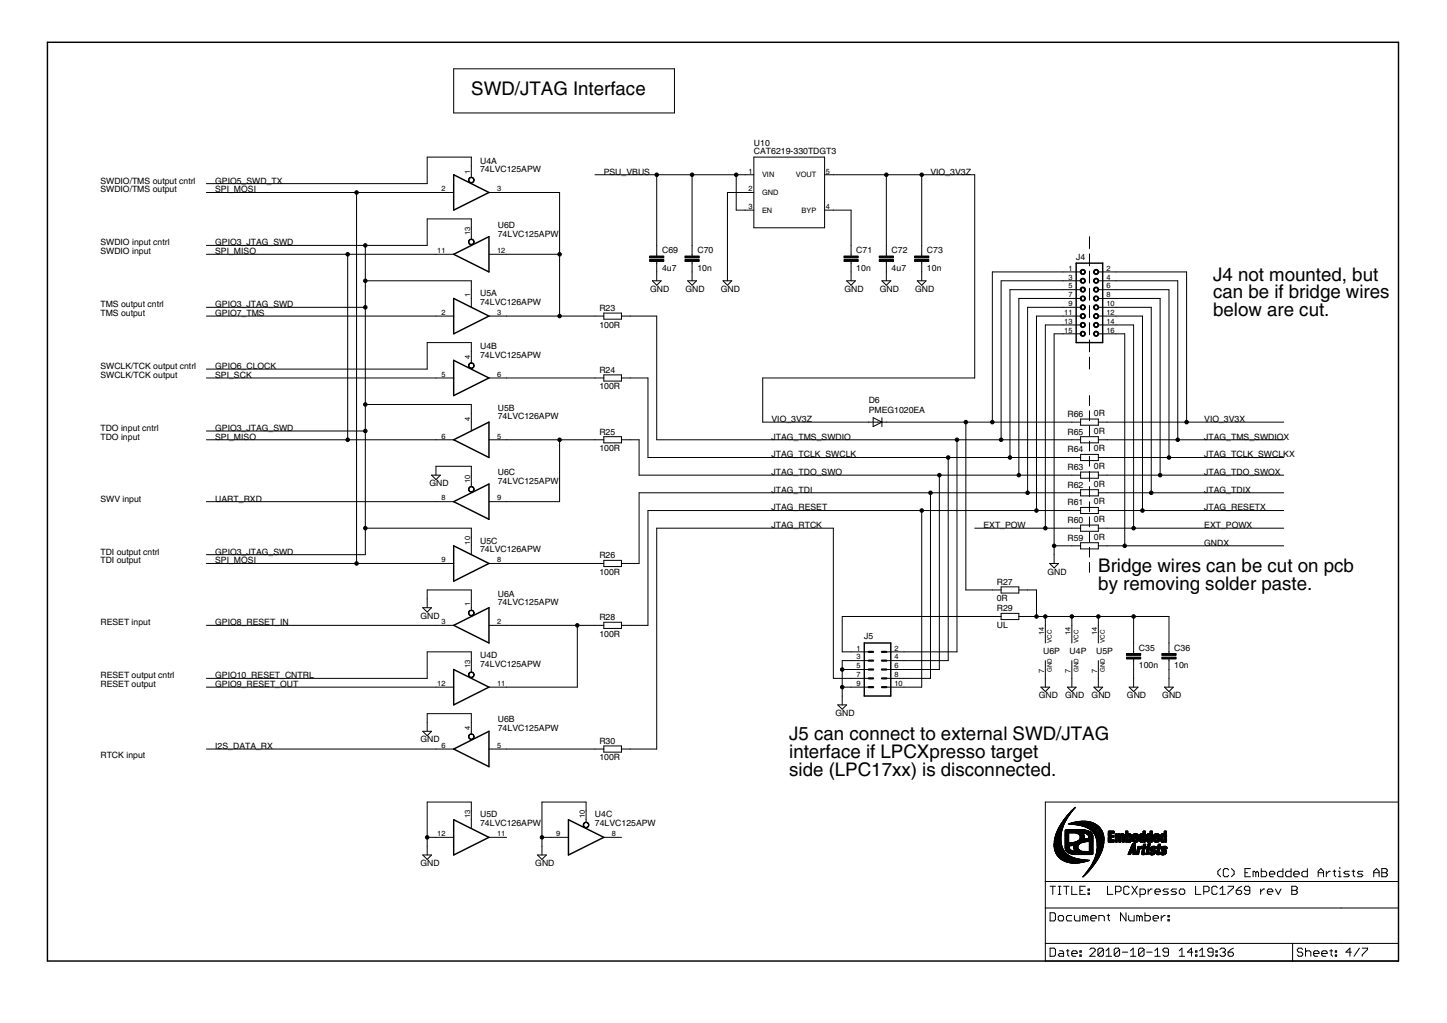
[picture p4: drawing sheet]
<svg xmlns="http://www.w3.org/2000/svg" width="297mm" height="210mm" viewBox="0 0 297 210" stroke-linecap="round" stroke-linejoin="round" font-family="sans-serif">
<defs><g id="words">
<g font-size="4.4">
<text x="96.7" y="19.5">SWD/JTAG Interface</text>
<text x="249" y="57.6">J4 not mounted, but</text>
<text x="249" y="61.2">can be if bridge wires</text>
<text x="249" y="64.9">below are cut.</text>
<text x="225.5" y="117.4">Bridge wires can be cut on pcb</text>
<text x="225.5" y="121.1">by removing solder paste.</text>
<text x="162" y="151.9">J5 can connect to external SWD/JTAG</text>
<text x="162" y="155.5">interface if LPCXpresso target</text>
<text x="162" y="159.1">side (LPC17xx) is disconnected.</text>
</g>
<g font-size="2.1">
<text x="154.8" y="29.9">U10</text>
<text x="98.6" y="35.3">74LVC125APW</text>
<text x="98.6" y="33.6">U4A</text>
<text x="123.9" y="35.9">PSU_VBUS</text>
<text x="154.8" y="31.7">CAT6219-330TDGT3</text>
<text x="191" y="35.9">VIO_3V3Z</text>
<text x="20.6" y="37.7">SWDIO/TMS output cntrl</text>
<text x="20.6" y="39.5">SWDIO/TMS output</text>
<text x="44.2" y="39.5">SPI_MOSI</text>
<text x="44.2" y="37.7">GPIO5_SWD_TX</text>
<text x="102.2" y="46.8">U6D</text>
<text x="20.6" y="52.2">SWDIO input</text>
<text x="20.6" y="50.4">SWDIO input cntrl</text>
<text x="44.2" y="52.2">SPI_MISO</text>
<text x="44.2" y="50.4">GPIO3_JTAG_SWD</text>
<text x="102.2" y="48.6">74LVC125APW</text>
<text x="135.9" y="51.9">C69</text>
<text x="143.2" y="51.9">C70</text>
<text x="175.8" y="51.9">C71</text>
<text x="183" y="51.9">C72</text>
<text x="190.3" y="51.9">C73</text>
<text x="220.9" y="53.4">J4</text>
<text x="133.5" y="59.9">GND</text>
<text x="135.9" y="55.5">4u7</text>
<text x="140.7" y="59.9">GND</text>
<text x="143.2" y="55.5">10n</text>
<text x="148" y="59.9">GND</text>
<text x="173.3" y="59.9">GND</text>
<text x="175.8" y="55.5">10n</text>
<text x="180.6" y="59.9">GND</text>
<text x="183" y="55.5">4u7</text>
<text x="187.8" y="59.9">GND</text>
<text x="190.3" y="55.5">10n</text>
<text x="20.6" y="64.9">TMS output</text>
<text x="20.6" y="63.1">TMS output cntrl</text>
<text x="44.2" y="64.9">GPIO7_TMS</text>
<text x="44.2" y="63.1">GPIO3_JTAG_SWD</text>
<text x="98.6" y="62.5">74LVC126APW</text>
<text x="98.6" y="60.8">U5A</text>
<text x="123" y="63.8">R23</text>
<text x="98.6" y="71.7">U4B</text>
<text x="123" y="67.2">100R</text>
<text x="20.6" y="75.7">SWCLK/TCK output cntrl</text>
<text x="20.6" y="77.6">SWCLK/TCK output</text>
<text x="44.2" y="77.6">SPI_SCK</text>
<text x="44.2" y="75.7">GPIO6_CLOCK</text>
<text x="98.6" y="73.4">74LVC125APW</text>
<text x="123" y="76.5">R24</text>
<text x="123" y="79.9">100R</text>
<text x="178.3" y="82.6">D6</text>
<text x="20.6" y="88.4">TDO input cntrl</text>
<text x="44.2" y="88.4">GPIO3_JTAG_SWD</text>
<text x="102.2" y="86.1">74LVC126APW</text>
<text x="102.2" y="84.4">U5B</text>
<text x="123" y="89.2">R25</text>
<text x="158.4" y="86.6">VIO_3V3Z</text>
<text x="178.3" y="84.6">PMEG1020EA</text>
<text x="219.1" y="89.2">R65</text>
<text x="219.1" y="85.5">R66</text>
<text x="224.5" y="89">0R</text>
<text x="224.5" y="85.3">0R</text>
<text x="247.2" y="86.6">VIO_3V3X</text>
<text x="20.6" y="90.2">TDO input</text>
<text x="44.2" y="90.2">SPI_MISO</text>
<text x="123" y="92.6">100R</text>
<text x="158.4" y="90.2">JTAG_TMS_SWDIO</text>
<text x="158.4" y="93.9">JTAG_TCLK_SWCLK</text>
<text x="219.1" y="92.8">R64</text>
<text x="224.5" y="92.6">0R</text>
<text x="247.2" y="90.2">JTAG_TMS_SWDIOX</text>
<text x="247.2" y="93.9">JTAG_TCLK_SWCLKX</text>
<text x="88.1" y="99.8">GND</text>
<text x="102.2" y="99.3">74LVC125APW</text>
<text x="102.2" y="97.4">U6C</text>
<text x="158.4" y="97.5">JTAG_TDO_SWO</text>
<text x="158.4" y="101.1">JTAG_TDI</text>
<text x="219.1" y="100">R62</text>
<text x="219.1" y="96.4">R63</text>
<text x="224.5" y="99.8">0R</text>
<text x="224.5" y="96.2">0R</text>
<text x="247.2" y="97.5">JTAG_TDO_SWOX</text>
<text x="247.2" y="101.1">JTAG_TDIX</text>
<text x="20.6" y="102.9">SWV input</text>
<text x="44.2" y="102.9">UART_RXD</text>
<text x="158.4" y="104.7">JTAG_RESET</text>
<text x="219.1" y="107.3">R60</text>
<text x="219.1" y="103.7">R61</text>
<text x="224.5" y="107.1">0R</text>
<text x="224.5" y="103.5">0R</text>
<text x="247.2" y="104.7">JTAG_RESETX</text>
<text x="20.6" y="113.8">TDI output cntrl</text>
<text x="44.2" y="113.8">GPIO3_JTAG_SWD</text>
<text x="98.6" y="113.3">74LVC126APW</text>
<text x="98.6" y="111.5">U5C</text>
<text x="158.4" y="108.4">JTAG_RTCK</text>
<text x="201.9" y="108.4">EXT_POW</text>
<text x="219.1" y="110.9">R59</text>
<text x="224.5" y="110.7">0R</text>
<text x="247.2" y="108.4">EXT_POWX</text>
<text x="247.2" y="112">GNDX</text>
<text x="20.6" y="115.6">TDI output</text>
<text x="44.2" y="115.6">SPI_MOSI</text>
<text x="123" y="118">100R</text>
<text x="123" y="114.5">R26</text>
<text x="204.6" y="120">R27</text>
<text x="215" y="117.9">GND</text>
<text x="102.2" y="124.1">74LVC125APW</text>
<text x="102.2" y="122.4">U6A</text>
<text x="204.6" y="123.4">0R</text>
<text x="204.6" y="125.4">R29</text>
<text x="20.6" y="128.3">RESET input</text>
<text x="44.2" y="128.3">GPIO8_RESET_IN</text>
<text x="86.3" y="126.9">GND</text>
<text x="123" y="130.7">100R</text>
<text x="123" y="127.2">R28</text>
<text x="177.4" y="131">J5</text>
<text x="204.6" y="128.9">UL</text>
<text x="98.6" y="136.8">74LVC125APW</text>
<text x="98.6" y="135.1">U4D</text>
<text x="214.1" y="134.2">U6P</text>
<text x="219.6" y="134.2">U4P</text>
<text x="225" y="134.2">U5P</text>
<text x="233.8" y="137.1">100n</text>
<text x="233.8" y="133.5">C35</text>
<text x="241" y="137.1">10n</text>
<text x="241" y="133.5">C36</text>
<text x="20.6" y="139.2">RESET output cntrl</text>
<text x="20.6" y="141">RESET output</text>
<text x="44.2" y="141">GPIO9_RESET_OUT</text>
<text x="44.2" y="139.2">GPIO10_RESET_CNTRL</text>
<text x="213.2" y="143.3">GND</text>
<text x="218.7" y="143.3">GND</text>
<text x="224.1" y="143.3">GND</text>
<text x="231.3" y="143.3">GND</text>
<text x="238.6" y="143.3">GND</text>
<text x="102.2" y="148.2">U6B</text>
<text x="171.5" y="146.9">GND</text>
<text x="20.6" y="155.5">RTCK input</text>
<text x="44.2" y="153.7">I2S_DATA_RX</text>
<text x="86.3" y="152.3">GND</text>
<text x="102.2" y="150.1">74LVC125APW</text>
<text x="123" y="152.6">R30</text>
<text x="123" y="156">100R</text>
<text x="98.6" y="167.7">U5D</text>
<text x="122.1" y="167.7">U4C</text>
<text x="98.6" y="169.5">74LVC126APW</text>
<text x="122.1" y="169.5">74LVC125APW</text>
<text x="86.3" y="177.7">GND</text>
<text x="109.9" y="177.7">GND</text>
</g>
<g font-size="1.8">
<text x="96.5" y="35.6" transform="rotate(-90 96.5 35.6)">1</text>
<text x="153.7" y="35.6">1</text>
<text x="169.5" y="35.6">5</text>
<text x="90.6" y="39.2">2</text>
<text x="102" y="39.2">3</text>
<text x="153.7" y="39.2">2</text>
<text x="156.4" y="36.4">VIN</text>
<text x="156.4" y="40">GND</text>
<text x="163.4" y="36.4">VOUT</text>
<text x="153.7" y="42.9">3</text>
<text x="156.4" y="43.7">EN</text>
<text x="164.5" y="43.6">BYP</text>
<text x="169.5" y="42.9">4</text>
<text x="89.8" y="51.9">11</text>
<text x="96.5" y="48.3" transform="rotate(-90 96.5 48.3)">13</text>
<text x="102" y="51.9">12</text>
<text x="219.3" y="55.5">1</text>
<text x="219.3" y="57.4">3</text>
<text x="219.3" y="59.2">5</text>
<text x="227.1" y="55.5">2</text>
<text x="227.1" y="57.4">4</text>
<text x="227.1" y="59.2">6</text>
<text x="90.6" y="64.6">2</text>
<text x="96.5" y="61" transform="rotate(-90 96.5 61)">1</text>
<text x="102" y="64.6">3</text>
<text x="218.5" y="64.6">11</text>
<text x="219.3" y="61">7</text>
<text x="219.3" y="62.8">9</text>
<text x="227.1" y="61">8</text>
<text x="227.1" y="62.8">10</text>
<text x="227.1" y="64.6">12</text>
<text x="218.5" y="68.2">15</text>
<text x="218.5" y="66.4">13</text>
<text x="227.1" y="68.2">16</text>
<text x="227.1" y="66.4">14</text>
<text x="90.6" y="77.3">5</text>
<text x="96.5" y="73.7" transform="rotate(-90 96.5 73.7)">4</text>
<text x="102" y="77.3">6</text>
<text x="90.6" y="90">6</text>
<text x="96.5" y="86.4" transform="rotate(-90 96.5 86.4)">4</text>
<text x="102" y="90">5</text>
<text x="96.5" y="99.1" transform="rotate(-90 96.5 99.1)">10</text>
<text x="90.6" y="102.7">8</text>
<text x="102" y="102.7">9</text>
<text x="96.5" y="111.7" transform="rotate(-90 96.5 111.7)">10</text>
<text x="90.6" y="115.4">9</text>
<text x="102" y="115.4">8</text>
<text x="96.5" y="124.4" transform="rotate(-90 96.5 124.4)">1</text>
<text x="90.6" y="128.1">3</text>
<text x="102" y="128.1">2</text>
<text x="214.3" y="130.3" transform="rotate(-90 214.3 130.3)">14</text>
<text x="219.8" y="130.3" transform="rotate(-90 219.8 130.3)">14</text>
<text x="225.2" y="130.3" transform="rotate(-90 225.2 130.3)">14</text>
<text x="96.5" y="137.1" transform="rotate(-90 96.5 137.1)">13</text>
<text x="175.8" y="133.5">1</text>
<text x="175.8" y="135.3">3</text>
<text x="175.8" y="137.1">5</text>
<text x="183.6" y="133.5">2</text>
<text x="183.6" y="135.3">4</text>
<text x="183.6" y="137.1">6</text>
<text x="89.8" y="140.7">12</text>
<text x="102" y="140.7">11</text>
<text x="175.8" y="138.9">7</text>
<text x="175.8" y="140.7">9</text>
<text x="183.6" y="138.9">8</text>
<text x="183.6" y="140.7">10</text>
<text x="214.3" y="138.1" transform="rotate(-90 214.3 138.1)">7</text>
<text x="219.8" y="138.1" transform="rotate(-90 219.8 138.1)">7</text>
<text x="225.2" y="138.1" transform="rotate(-90 225.2 138.1)">7</text>
<text x="96.5" y="149.8" transform="rotate(-90 96.5 149.8)">4</text>
<text x="90.6" y="153.4">6</text>
<text x="102" y="153.4">5</text>
<text x="96.5" y="167.9" transform="rotate(-90 96.5 167.9)">13</text>
<text x="120.1" y="167.9" transform="rotate(-90 120.1 167.9)">10</text>
<text x="89.8" y="171.6">12</text>
<text x="102" y="171.6">11</text>
<text x="114.2" y="171.6">9</text>
<text x="125.6" y="171.6">8</text>
</g>
<g font-size="1.5">
<text x="215.9" y="131.9" transform="rotate(-90 215.9 131.9)">VCC</text>
<text x="221.4" y="131.9" transform="rotate(-90 221.4 131.9)">VCC</text>
<text x="226.8" y="131.9" transform="rotate(-90 226.8 131.9)">VCC</text>
<text x="215.9" y="137.9" transform="rotate(-90 215.9 137.9)">GND</text>
<text x="221.4" y="137.9" transform="rotate(-90 221.4 137.9)">GND</text>
<text x="226.8" y="137.9" transform="rotate(-90 226.8 137.9)">GND</text>
</g>
</g></defs>
<g fill="#000" stroke="#000" stroke-width=".21">
<path d="M93.1 14.1h45.4zM138.5 14.1v9.1zM42.4 39.5h30.8zM73.2 39.5v76.1zM87.7 32.2v5.5zM42.4 37.7h45.3zM89.5 39.5h3.6zM73.2 39.5h16.3zM93.1 14.1v9.1zM96.8 34.1v1.8zM96.8 35.9v.5zM96.8 32.2v1.9z"/>
<path d="M87.7 32.2h9.1zM100.4 39.5h3.6zM104 39.5h10.9zM122.1 35.9h12.7zM93.1 23.2h45.4zM134.8 35.9h7.3zM149.3 39.5v16.3zM142.1 35.9h9zM153 35.9h1.7zM153 39.5h1.7zM149.3 39.5h3.7zM151.1 35.9h1.9z"/>
<path d="M154.7 32.2h14.6zM169.3 32.2v14.5zM169.3 35.9h1.8zM171.1 35.9h10.8zM181.9 35.9h7.3zM189.2 35.9v14.5zM189.2 35.9h10.9zM200.1 35.9v41.7zM42.4 52.2h29zM42.4 50.4h32.6zM75 50.4v7.2zM87.7 44.9v5.5z"/>
<path d="M75 50.4h12.7zM89.5 52.2h3.6zM71.4 52.2h18.1zM96.8 46.7v1.9zM96.8 48.6v.5zM96.8 59.4v1.8zM75 57.6h21.8zM96.8 57.6v1.8zM96.8 44.9v1.8zM87.7 44.9h9.1zM100.4 52.2h3.6zM104 52.2h10.9z"/>
<path d="M114.9 39.5v12.7zM133.9 57.6h1.8zM134.8 50.4v1.8zM134.8 54v1.8zM134.8 52.2v.3zM134.8 53.6v.4zM134.8 55.8v1.8zM133.9 57.6l.9 .9zM134.8 35.9v14.5zM135.7 57.6l-.9 .9zM141.2 57.6h1.8zM142.1 50.4v1.8z"/>
<path d="M142.1 54v1.8zM142.1 52.2v.3zM142.1 53.6v.4zM142.1 55.8v1.8zM141.2 57.6l.9 .9zM142.1 35.9v14.5zM143 57.6l-.9 .9zM148.4 57.6h1.8zM149.3 55.8v1.8zM148.4 57.6l.9 .9zM150.2 57.6l-.9 .9zM151.1 35.9v7.2z"/>
<path d="M153 43.1h1.7zM151.1 43.1h1.9zM154.7 32.2v14.5zM154.7 46.7h14.6zM169.3 43.1h1.8zM171.1 43.1h3.6zM173.8 57.6h1.8zM174.7 50.4v1.8zM174.7 54v1.8zM174.7 52.2v.3zM174.7 53.6v.4zM174.7 55.8v1.8z"/>
<path d="M173.8 57.6l.9 .9zM174.7 43.1v7.3zM175.6 57.6l-.9 .9zM181 57.6h1.9zM181.9 50.4v1.8zM181.9 54v1.8zM181.9 52.2v.3zM181.9 53.6v.4zM181.9 55.8v1.8zM181 57.6l.9 .9zM181.9 35.9v14.5zM181.9 58.5l1-.9z"/>
<path d="M188.3 57.6h1.8zM189.2 50.4v1.8zM189.2 54v1.8zM189.2 52.2v.3zM189.2 53.6v.4zM189.2 55.8v1.8zM188.3 57.6l.9 .9zM190.1 57.6l-.9 .9zM203.7 55.8v30.8zM205.5 57.6v32.6zM207.3 59.4v34.5zM218.2 55.8h3.6z"/>
<path d="M218.2 57.6h3.6zM218.2 59.4h3.6zM205.5 57.6h12.7zM207.3 59.4h10.9zM203.7 55.8h14.5zM223.6 48.6v2.4zM223.6 52.1v2.4zM223.6 55.6v2.5zM223.6 59.1v2.5zM225.5 55.8h3.6zM225.5 57.6h3.6zM225.5 59.4h3.6z"/>
<path d="M229.1 57.6h12.7zM229.1 59.4h10.9zM229.1 55.8h14.5zM240 59.4v34.5zM241.8 57.6v32.6zM243.6 55.8v30.8zM42.4 63.1h32.6zM75 57.6v5.5zM87.7 70.3v5.4zM42.4 75.7h45.3zM89.5 77.6h3.6zM89.5 64.9h3.6z"/>
<path d="M42.4 77.6h47.1zM42.4 64.9h47.1zM96.8 72.1v1.8zM96.8 73.9v.6zM96.8 61.2v1.9zM96.8 70.3v1.8zM87.7 70.3h9.1zM100.4 77.6h3.6zM100.4 64.9h3.6zM104 64.9h10.9zM114.9 52.2v12.7zM114.9 64.9h7.2z"/>
<path d="M122.1 77.6h1.9zM122.1 64.9h1.9zM104 77.6h18.1zM124 78.2h3.6zM124 76.9v1.3zM124 65.5h3.6zM124 64.2v1.3zM124 76.9h3.6zM127.6 76.9v1.3zM124 64.2h3.6zM127.6 64.2v1.3zM127.6 77.6h1.8z"/>
<path d="M127.6 64.9h1.8zM129.4 64.9h5.4zM129.4 77.6h3.6zM156.6 77.6v9zM156.6 77.6h43.5zM209.1 61.2v36.3zM210.9 63.1v38zM212.8 64.9v39.9zM214.6 66.7v41.7zM216.4 68.5v43.5zM218.2 61.2h3.6zM218.2 63.1h3.6z"/>
<path d="M218.2 68.5h3.6zM218.2 66.7h3.6zM218.2 64.9h3.6zM216.4 68.5h1.8zM212.8 64.9h5.4zM209.1 61.2h9.1zM210.9 63.1h7.3zM214.6 66.7h3.6zM223.6 62.7v2.5zM223.6 66.2v2.5zM223.6 69.7v2.5zM223.6 73.3v2.4z"/>
<path d="M225.5 61.2h3.6zM225.5 63.1h3.6zM225.5 68.5h3.6zM225.5 64.9h3.6zM225.5 66.7h3.6zM229.1 61.2h9zM229.1 64.9h5.4zM229.1 66.7h3.6zM229.1 68.5h1.8zM229.1 63.1h7.2zM230.9 68.5v43.5zM232.7 66.7v41.7z"/>
<path d="M234.5 64.9v39.9zM236.3 63.1v38zM238.1 61.2v36.3zM42.4 88.4h32.6zM71.4 52.2v38zM42.4 90.2h29zM75 83v5.4zM75 63.1v19.9zM88.6 97.5h1.8zM89.5 95.7v1.8zM88.6 97.5l.9 .9zM89.5 90.2h3.6z"/>
<path d="M71.4 90.2h18.1zM89.5 98.4l.9-.9zM96.8 97.5v1.8zM96.8 99.3v.5zM96.8 84.8v1.8zM96.8 86.6v1.8zM96.8 95.7v1.8zM89.5 95.7h7.3zM96.8 83v1.8zM75 83h21.8zM100.4 90.2h3.6zM104 90.2h10.9z"/>
<path d="M114.9 90.2h7.2zM114.9 90.2v12.7zM122.1 90.2h1.9zM124 90.9h3.6zM124 89.6v1.3zM124 89.6h3.6zM127.6 89.6v1.3zM127.6 90.2h1.8zM129.4 90.2h1.8zM131.2 90.2v7.3zM133 77.6v16.3zM134.8 64.9v25.3z"/>
<path d="M178.3 86.6h1.8zM156.6 86.6h21.7zM179.2 87.5l1.8-.9zM179.2 85.7v1.8zM179.2 85.7l1.8 .9zM181 85.7v.9zM181 86.6v.9zM180.1 86.6h1.8zM181.9 86.6h16.4zM131.2 97.5h61.6zM133 93.9h61.6zM134.8 90.2h61.6z"/>
<path d="M198.3 86.6v34.5zM198.3 86.6h5.4zM196.4 90.2h9.1zM194.6 93.9h12.7zM207.3 93.9h12.7zM192.8 97.5h16.3zM209.1 97.5h10.9zM220 97.5h1.8zM220 93.9h1.8zM220 90.2h1.8zM220 86.6h1.8zM205.5 90.2h14.5z"/>
<path d="M203.7 86.6h16.3zM221.8 98.1h3.7zM221.8 96.9v1.2zM221.8 94.5h3.7zM221.8 93.2v1.3zM221.8 90.9h3.7zM221.8 89.6v1.3zM221.8 87.2h3.7zM221.8 86v1.2zM223.6 81.2v2zM223.6 84.3v2zM223.6 87.4v2z"/>
<path d="M223.6 90.5v2zM223.6 93.6v2.1zM223.6 96.7v2.1zM223.6 99.8v2.1zM221.8 96.9h3.7zM225.5 96.9v1.2zM221.8 93.2h3.7zM225.5 93.2v1.3zM221.8 89.6h3.7zM225.5 89.6v1.3zM221.8 86h3.7zM225.5 86v1.2z"/>
<path d="M225.5 97.5h1.8zM225.5 93.9h1.8zM225.5 90.2h1.8zM225.5 86.6h1.8zM227.3 90.2h14.5zM227.3 93.9h12.7zM227.3 97.5h10.8zM227.3 86.6h16.3zM238.1 97.5h25.4zM240 93.9h23.5zM241.8 90.2h21.7zM243.6 86.6h19.9z"/>
<path d="M42.4 113.8h32.6zM42.4 115.6h30.8zM75 88.4v20zM75 108.4v5.4zM89.5 102.9h3.6zM89.5 115.6h3.6zM73.2 115.6h16.3zM42.4 102.9h47.1zM96.8 110.2v1.8zM96.8 112v1.8zM96.8 108.4v1.8zM75 108.4h21.8z"/>
<path d="M100.4 102.9h3.6zM100.4 115.6h3.6zM104 102.9h10.9zM122.1 115.6h1.9zM104 115.6h18.1zM124 116.2h3.6zM124 115v1.2zM124 115h3.6zM127.6 115v1.2zM127.6 115.6h1.8zM131.2 101.1v14.5zM129.4 115.6h1.8z"/>
<path d="M133 104.8v23.5zM134.8 108.4v45.3zM134.8 108.4h36.3zM133 104.8h56.2zM131.2 101.1h59.8zM191 101.1h19.9zM189.2 104.8h23.6zM200.1 108.4h14.5zM215.5 115.6h1.8zM216.4 113.8v1.8zM215.5 115.6l.9 .9zM216.4 112v1.8z"/>
<path d="M217.3 115.6l-.9 .9zM220 112h1.8zM220 108.4h1.8zM220 104.8h1.8zM220 101.1h1.8zM216.4 112h3.6zM212.8 104.8h7.2zM210.9 101.1h9.1zM214.6 108.4h5.4zM221.8 112.6h3.7zM221.8 111.4v1.2zM221.8 109h3.7z"/>
<path d="M221.8 107.7v1.3zM221.8 105.4h3.7zM221.8 104.1v1.3zM221.8 101.7h3.7zM221.8 100.5v1.2zM223.6 103v2zM223.6 106.1v2zM223.6 109.2v2zM223.6 112.3v2zM223.6 115.4v2zM221.8 111.4h3.7zM225.5 111.4v1.2z"/>
<path d="M221.8 107.7h3.7zM225.5 107.7v1.3zM221.8 104.1h3.7zM225.5 104.1v1.3zM221.8 100.5h3.7zM225.5 100.5v1.2zM225.5 112h1.8zM225.5 108.4h1.8zM225.5 104.8h1.8zM225.5 101.1h1.8zM227.3 108.4h5.4zM227.3 112h3.6z"/>
<path d="M227.3 101.1h9zM230.9 112h32.6zM232.7 108.4h30.8zM234.5 104.8h29zM227.3 104.8h7.2zM236.3 101.1h27.2zM86.8 124.7h1.8zM87.7 122.9v1.8zM86.8 124.7l.9 .9zM87.7 121.1v1.8zM87.7 133.8v5.4zM42.4 139.2h45.3z"/>
<path d="M88.6 124.7l-.9 .9zM89.5 128.3h3.6zM42.4 128.3h47.1zM96.8 135.6v1.8zM96.8 137.4v.5zM96.8 122.9v1.8zM96.8 124.7v.5zM96.8 121.1v1.8zM87.7 121.1h9.1zM96.8 133.8v1.8zM87.7 133.8h9.1zM100.4 128.3h3.6z"/>
<path d="M104 128.3h14.5zM118.5 128.3h3.6zM118.5 128.3v12.7zM122.1 128.3h1.9zM124 128.9h3.6zM124 127.7v1.2zM124 127.7h3.6zM127.6 127.7v1.2zM127.6 128.3h1.8zM129.4 128.3h3.6zM171.1 108.4v30.8zM172.9 135.6v1.8z"/>
<path d="M172.9 137.4v3.6zM172.9 126.5v7.3zM172.9 126.5h30.8zM174.7 133.8h3.6zM174.7 135.6h3.6zM174.7 137.4h3.6zM174.7 139.2h3.6zM172.9 135.6h1.8zM172.9 137.4h1.8zM172.9 133.8h1.8zM171.1 139.2h3.6zM181.9 133.8h3.7z"/>
<path d="M181.9 135.6h3.7zM181.9 137.4h3.7zM181.9 139.2h3.7zM185.6 133.8h10.8zM185.6 135.6h9zM185.6 137.4h7.2zM185.6 139.2h5.4zM191 101.1v38.1zM192.8 97.5v39.9zM194.6 93.9v41.7zM196.4 90.2v43.6zM198.3 121.1h5.4z"/>
<path d="M203.7 126.5h1.8zM203.7 121.1h1.8zM205.5 127.1h3.6zM205.5 125.9v1.2zM205.5 121.7h3.6zM205.5 120.4v1.3zM205.5 125.9h3.6zM209.1 125.9v1.2zM205.5 120.4h3.6zM209.1 120.4v1.3zM209.1 126.5h1.8zM209.1 121.1h1.8z"/>
<path d="M210.9 126.5h1.9zM210.9 121.1h1.9zM212.8 126.5h1.8zM212.8 121.1v5.4zM214.6 135.6v3.6zM214.6 128.3v3.6zM214.6 139.2v1.8zM214.6 126.5v1.8zM214.6 126.5h5.4zM220 135.6v3.6zM220 128.3v3.6zM220 139.2v1.8z"/>
<path d="M220 126.5v1.8zM220 126.5h5.5zM225.5 139.2v1.8zM225.5 135.6v3.6zM225.5 128.3v3.6zM225.5 126.5h7.2zM225.5 126.5v1.8zM232.7 131.9v1.9zM232.7 135.6v1.8zM232.7 133.8v.3zM232.7 135.2v.4zM232.7 139.2v1.8z"/>
<path d="M232.7 137.4v1.8zM232.7 126.5v5.4zM232.7 126.5h7.3zM240 131.9v1.9zM240 135.6v1.8zM240 133.8v.3zM240 135.2v.4zM240 139.2v1.8zM240 137.4v1.8zM240 126.5v5.4zM86.8 150.1h1.8zM87.7 148.3v1.8z"/>
<path d="M86.8 150.1l.9 .9zM87.7 146.4v1.9zM88.6 150.1l-.9 .9zM89.5 141h3.6zM89.5 153.7h3.6zM42.4 153.7h47.1zM42.4 141h47.1zM96.8 148.3v1.8zM96.8 150.1v.5zM96.8 146.4v1.9zM87.7 146.4h9.1zM100.4 141h3.6z"/>
<path d="M100.4 153.7h3.6zM104 153.7h18.1zM104 141h14.5zM122.1 153.7h1.9zM124 154.3h3.6zM124 153.1v1.2zM124 153.1h3.6zM127.6 153.1v1.2zM127.6 153.7h1.8zM129.4 153.7h5.4zM172 144.6h1.8zM172.9 142.8v1.8z"/>
<path d="M172 144.6l.9 .9zM172.9 141v1.8zM172.9 145.5l.9-.9zM174.7 141h3.6zM172.9 141h1.8zM181.9 141h3.7zM185.6 141h3.6zM189.2 104.8v36.2zM213.7 141h1.8zM213.7 141l.9 .9zM215.5 141l-.9 .9zM219.1 141h1.8z"/>
<path d="M219.1 141l.9 .9zM220.9 141l-.9 .9zM224.6 141h1.8zM224.6 141l.9 .9zM226.4 141l-.9 .9zM231.8 141h1.8zM231.8 141l.9 .9zM233.6 141l-.9 .9zM239.1 141h1.8zM239.1 141l.9 .9zM240.9 141l-.9 .9zM86.8 175.4h1.8z"/>
<path d="M87.7 173.6v1.8zM86.8 175.4l.9 .9zM87.7 164.6v7.2zM87.7 171.8v1.8zM88.6 175.4l-.9 .9zM89.5 171.8h3.6zM87.7 171.8h1.8zM96.8 166.4v1.8zM96.8 168.2v1.8zM96.8 164.6v1.8zM87.7 164.6h9.1zM100.4 171.8h3.6z"/>
<path d="M110.3 175.4h1.9zM111.3 173.6v1.8zM110.3 175.4l1 .9zM111.3 164.6v7.2zM111.3 171.8v1.8zM112.2 175.4l-.9 .9zM113.1 171.8h3.6zM111.3 171.8h1.8zM120.3 166.4v1.8zM120.3 168.2v.5zM120.3 164.6v1.8zM111.3 164.6h9z"/>
<path d="M124 171.8h3.6zM250 178.8v.5zM250 178.8l.5-.6zM250 179.3l.5 .6zM251.1 178.5v1.1zM251.1 179.6l.3 .3zM251.4 178.2l-.3 .3zM251.4 179.9h.5zM251.4 178.2h.5zM251.9 179.9l.3-.3zM251.9 178.2l.3 .3zM252.8 179.9l.5-.6z"/>
<path d="M253.3 178.8v.5zM252.8 178.2l.5 .6zM255.6 178.2v1.7zM255.6 179.9h1.1zM255.6 179.1h.5zM255.6 178.2h1.1zM257.2 178.8v1.1zM257.2 178.8h.3zM257.5 178.8l.3 .3zM257.8 179.1v.8zM258.1 178.8l-.3 .3zM258.1 178.8l.2 .3z"/>
<path d="M258.3 179.1v.8zM258.9 178.2v1.7zM258.9 179.9h.8zM259.7 179.9l.3-.3zM258.9 178.8h.8zM260 179.1v.5zM259.7 178.8l.3 .3zM260.6 179.1v.5zM260.9 178.8l-.3 .3zM260.6 179.6l.3 .3zM260.9 178.8h.5zM260.9 179.9h.5z"/>
<path d="M261.4 178.8l.3 .3zM261.7 179.1v.2zM260.6 179.3h1.1zM262.2 179.1v.5zM262.2 179.1l.3-.3zM262.2 179.6l.3 .3zM262.5 178.8h.9zM263.4 178.2v1.7zM262.5 179.9h.9zM263.9 179.1v.5zM264.2 178.8l-.3 .3zM263.9 179.6l.3 .3z"/>
<path d="M264.2 178.8h.8zM265 178.2v1.7zM264.2 179.9h.8zM265.6 179.1v.5zM265.9 178.8l-.3 .3zM265.6 179.6l.3 .3zM265.9 178.8h.5zM265.9 179.9h.5zM266.4 178.8l.3 .3zM266.7 179.1v.2zM265.6 179.3h1.1zM267.3 179.1v.5z"/>
<path d="M267.5 178.8l-.2 .3zM267.3 179.6l.2 .3zM267.5 178.8h.9zM268.4 178.2v1.7zM267.5 179.9h.9zM270.6 178.8v1.1zM270.6 178.8l.5-.6zM270.6 179.1h1.1zM271.1 178.2l.6 .6zM271.7 178.8v1.1zM272.3 178.8v1.1zM272.8 178.8l-.5 .5z"/>
<path d="M272.8 178.8h.3zM273.6 178.8h.6zM273.9 178.5v1.1zM273.9 179.6l.3 .3zM274.8 178.8h.2zM274.8 179.9h.5zM275 178.8v1.1zM275 177.9v.3zM275.9 179.9h.8zM275.9 179.1l.3-.3zM275.9 179.1l.3 .2zM276.2 178.8h.8z"/>
<path d="M276.7 179.9l.3-.3zM276.2 179.3h.5zM276.7 179.3l.3 .3zM277.5 178.8h.6zM277.8 178.5v1.1zM277.8 179.6l.3 .3zM278.7 179.9h.8zM278.9 178.8l-.2 .3zM278.7 179.1l.2 .2zM278.9 178.8h.9zM279.5 179.9l.3-.3zM278.9 179.3h.6z"/>
<path d="M279.5 179.3l.3 .3zM282 178.8v1.1zM282 178.8l.6-.6zM282 179.1h1.1zM282.6 178.2l.5 .6zM283.1 178.8v1.1zM283.7 178.2v1.7zM283.7 178.2h.8zM283.7 179.1h.8zM284.5 178.2l.3 .3zM284.5 179.1l.3 .2zM283.7 179.9h.8z"/>
<path d="M284.8 178.5v.3zM284.8 178.8l-.3 .3zM284.8 179.3v.3zM284.8 179.6l-.3 .3zM214.6 164.6h72.5zM287.1 164.6v16.3zM214.6 197.2h50.7zM214.6 193.6v3.6zM214.6 193.6h50.7zM214.6 186.3v7.3zM214.6 180.9v5.4zM214.6 180.9h72.5z"/>
<path d="M214.6 164.6v16.3zM215.6 194.5v1.7zM215.6 196.2h.8zM215.6 181.8h1.1zM215.6 187.3v1.7zM215.6 189h.8zM216.1 181.8v1.7zM216.4 196.2l.3-.3zM215.6 194.5h.8zM216.4 189l.3-.3zM215.6 187.3h.8zM216.7 194.8v1.1z"/>
<path d="M216.4 194.5l.3 .3zM216.7 187.6v1.1zM216.4 187.3l.3 .3zM217.5 195.6l-.3 .3zM217.2 183.5h.6zM217.2 181.8h.6zM217.2 188.1v.6zM217.2 188.7l.3 .3zM217.5 195.1h.6zM217.2 195.9l.3 .3zM217.5 195.6h.8zM217.5 181.8v1.7z"/>
<path d="M217.5 189h.6zM217.5 187.9l-.3 .2zM218.1 195.1l.2 .3zM218.1 189l.2-.3zM217.5 187.9h.6zM218.3 195.4v.8zM217.5 196.2h.8zM218.3 181.8h1.2zM218.3 188.1v.6zM218.1 187.9l.2 .2zM218.9 195.1h.6zM218.9 181.8v1.7z"/>
<path d="M218.9 188.1v.6zM218.9 188.7l.3 .3zM219.2 194.8v1.1zM219.2 195.9l.3 .3zM219.2 187.9l-.3 .2zM219.2 189h.8zM220 195.4v.5zM220 195.4l.3-.3zM220 181.8v1.7zM220 183.5h1.1zM219.2 187.9h.8zM220 195.9l.3 .3z"/>
<path d="M220.3 195.1h.6zM220.6 187.9v.8zM220.6 188.7l.3 .3zM220.3 196.2h.6zM220.9 195.1l.2 .3zM220.9 189h.8zM221.1 195.4v.2zM220 195.6h1.1zM221.7 195.1h.3zM221.7 195.1v.3zM221.7 195.9h.3zM221.7 195.9v.3z"/>
<path d="M221.7 181.8v1.7zM221.7 183.5h1.1zM221.7 182.7h.5zM221.7 187.9v1.1zM222 195.1v.3zM221.7 195.4h.3zM222 195.9v.3zM221.7 196.2h.3zM222.2 187.9v1.1zM222.2 187.9h.3zM222.5 187.9l.3 .2zM221.7 181.8h1.1z"/>
<path d="M222.8 188.1v.9zM222.8 188.1l.3-.2zM223.1 187.9l.3 .2zM223.4 182.4h.2zM223.4 182.4v.3zM223.4 183.2h.2zM223.4 183.2v.3zM223.4 188.1v.9zM223.6 182.4v.3zM223.4 182.7h.2zM223.6 183.2v.3zM223.4 183.5h.2z"/>
<path d="M223.7 196.2l1.1-1.1zM223.9 188.1v.6zM223.9 188.1l.3-.2zM224 194.5l-.3 .3zM223.9 188.7l.3 .3zM224.2 187.9h.5zM224 194.5h.6zM224.2 189h.5zM224.7 187.9l.3 .2zM223.7 196.2h1.1zM224.8 194.8v.3zM224.6 194.5l.2 .3z"/>
<path d="M225 188.1v.3zM223.9 188.4h1.1zM225.4 194.8v1.1zM225.4 194.8l.3-.3zM225.4 195.9l1.1-1.1zM225.6 187.9v1.1zM225.6 187.9h.8zM225.7 194.5h.5zM225.4 195.9l.3 .3zM226.2 194.5l.3 .3zM225.7 196.2h.5zM226.4 187.9l.3 .2z"/>
<path d="M226.5 194.8v1.1zM226.5 195.9l-.3 .3zM226.7 188.1v.9zM227.6 194.5l-.5 .6zM227.1 196.2h1.1zM227.2 187.9h.6zM227.4 181.8v1.7zM227.4 183.5h1.1zM227.5 187.6v1.1zM227.5 188.7l.3 .3zM227.6 194.5v1.7zM228.7 194.8v1.1z"/>
<path d="M228.7 194.8l.3-.3zM229.8 194.8l-1.1 1.1zM229 194.5h.6zM228.7 195.9l.3 .3zM229 181.8v1.7zM229 181.8h.8zM229.6 194.5l.2 .3zM229 196.2h.6zM229.8 194.8v1.1zM229.8 195.9l-.2 .3zM229.8 181.8l.3 .3zM229 183h.8z"/>
<path d="M230 187.3v1.7zM230 187.3l1.1 1.7zM230.1 182.1v.6zM230.1 182.7l-.3 .3zM230.4 195.4h1.1zM230.7 182.1v1.1zM230.7 183.2l.2 .3zM230.9 181.8l-.2 .3zM230.9 183.5h.6zM231.1 187.3v1.7zM230.9 181.8h.6zM231.5 183.5l.3-.3z"/>
<path d="M231.7 187.9v.8zM231.7 188.7l.3 .3zM231.5 181.8l.3 .3zM232 189h.8zM232.1 195.1l.5-.6zM232.1 196.2h1.1zM232.3 181.8l1.2 1.7zM232.6 194.5v1.7zM232.8 187.9v1.1zM233.4 187.9v1.1zM233.4 187.9h.2zM233.5 181.8l-1.2 1.7z"/>
<path d="M233.6 187.9l.3 .2zM233.7 194.8v1.1zM233.7 194.8l.3-.3zM233.7 195.9l1.1-1.1zM233.9 188.1v.9zM233.9 188.1l.3-.2zM234 194.5h.6zM233.7 195.9l.3 .3zM234 182.4v1.7zM234 182.4h.8zM234.2 187.9l.3 .2zM234.5 188.1v.9z"/>
<path d="M234.6 194.5l.2 .3zM234 196.2h.6zM234.8 194.8v1.1zM234.8 195.9l-.2 .3zM234.8 182.4l.3 .3zM234 183.5h.8zM235 187.3v1.7zM235 189h.9zM235.1 182.7v.5zM234.8 183.5l.3-.3zM235.4 195.4h1.1zM235.7 182.4v1.1z"/>
<path d="M235.7 183l.5-.6zM235.9 189l.2-.3zM235 187.9h.9zM236.1 188.1v.6zM235.9 187.9l.2 .2zM236.2 182.4h.3zM236.7 188.1v.6zM237 187.9l-.3 .2zM236.7 188.7l.3 .3zM237 187.9h.5zM237.1 195.1l.5-.6zM237.1 196.2h1.1z"/>
<path d="M237.1 182.7v.5zM237.1 182.7l.3-.3zM237.1 183.2l.3 .3zM237.4 182.4h.5zM237 189h.5zM237.5 187.9l.3 .2zM237.6 194.5v1.7zM237.8 188.1v.3zM236.7 188.4h1.1zM237.4 183.5h.5zM237.9 182.4l.3 .3zM238.2 182.7v.3z"/>
<path d="M237.1 183h1.1zM238.4 187.9v1.1zM238.4 188.4l.5-.5zM238.7 195.9l.3 .3zM238.7 194.8v.3zM238.7 195.1l.3 .3zM238.7 183.5h.9zM238.7 182.7l.3-.3zM238.9 187.9h.3zM239 196.2h.6zM239 194.5l-.3 .3zM239 195.4h.9z"/>
<path d="M238.7 182.7l.3 .3zM239 182.4h.9zM239.6 196.2l.3-.3zM239 194.5h.6zM239.6 183.5l.3-.3zM239 183h.6zM239.8 187.9h.2zM239.8 187.9v.2zM239.8 188.7h.2zM239.8 188.7v.3zM239.9 194.8v1.1zM239.6 194.5l.3 .3z"/>
<path d="M239.6 183l.3 .2zM240 187.9v.2zM239.8 188.1h.2zM240 188.7v.3zM239.8 189h.2zM240.4 183.5h.9zM240.4 182.7l.3-.3zM240.4 182.7l.3 .3zM240.7 182.4h.8zM241.3 183.5l.2-.3zM240.7 183h.6zM241.3 183l.2 .2z"/>
<path d="M242.6 194.5l-.5 .6zM242.1 196.2h1.1zM242.1 182.7v.5zM242.1 183.2l.3 .3zM242.4 183.5h.5zM242.4 182.4l-.3 .3zM242.6 194.5v1.7zM242.9 183.5l.3-.3zM242.4 182.4h.5zM243.2 182.7v.5zM242.9 182.4l.3 .3zM243.8 195.4h1.1z"/>
<path d="M244.6 194.5v1.7zM244.6 194.5l-.8 .9zM245.4 195.1h.3zM245.4 195.1v.3zM245.4 195.9h.3zM245.4 195.9v.3zM245.4 181.8v1.7zM245.4 183.5h1.1zM245.7 195.1v.3zM245.4 195.4h.3zM245.7 195.9v.3zM245.4 196.2h.3z"/>
<path d="M246.8 194.5l-.5 .6zM246.3 196.2h1.1zM246.8 194.5v1.7zM247.1 181.8v1.7zM247.1 181.8h.8zM247.9 195.9l.3 .3zM247.9 194.8v.3zM247.9 195.1l.3 .3zM247.9 181.8l.3 .3zM247.1 183h.8zM248.2 196.2h.6zM248.2 194.5l-.3 .3z"/>
<path d="M248.2 195.4h.8zM248.2 182.1v.6zM248.2 182.7l-.3 .3zM249 195.9l-.2 .3zM248.2 194.5h.6zM248.8 182.1v1.1zM248.8 183.2l.2 .3zM249 194.8v1.1zM248.8 194.5l.2 .3zM249 181.8l-.2 .3zM249 183.5h.6zM249.6 195.1h.3z"/>
<path d="M249.6 195.1v.3zM249.6 195.9h.3zM249.6 195.9v.3zM249 181.8h.6zM249.6 183.5l.3-.3zM249.9 195.1v.3zM249.6 195.4h.3zM249.9 195.9v.3zM249.6 196.2h.3zM249.6 181.8l.3 .3zM250.4 194.8l.3-.3zM250.4 182.4l.6-.6z"/>
<path d="M250.4 183.5h1.1zM250.7 194.5h.5zM250.4 195.9l.3 .3zM251 181.8v1.7zM251.2 194.5l.3 .3zM251 195.4h.2zM251.2 195.4l.3 .2zM250.7 196.2h.5zM251.5 194.8v.3zM251.2 195.4l.3-.3zM251.5 195.6v.3zM251.2 196.2l.3-.3z"/>
<path d="M252.1 195.4v.5zM252.1 195.9l.3 .3zM252.1 181.8h1.1zM252.1 183.2v.3zM252.4 196.2h.5zM252.6 194.8l-.5 .6zM252.9 196.2l.3-.3zM252.1 195.4h.8zM252.6 194.8l.6-.3zM253.2 195.6v.3zM252.9 195.4l.3 .2zM253.2 181.8v.3z"/>
<path d="M252.1 183.2l1.1-1.1zM253.8 182.7v.5zM253.8 183.2l.2 .3zM254 183.5h.6zM254.3 182.1l-.5 .6zM254.6 183.5l.3-.3zM253.8 182.7h.8zM254.3 182.1l.6-.3zM254.9 183v.2zM254.6 182.7l.3 .3zM255.4 183.2l.3 .3zM255.4 182.1v.3z"/>
<path d="M255.4 182.4l.3 .3zM255.7 183.5h.6zM255.7 181.8l-.3 .3zM255.7 182.7h.9zM256.3 183.5l.3-.3zM255.7 181.8h.6zM256.6 182.1v1.1zM256.3 181.8l.3 .3zM258.8 182.4v1.1zM258.8 183l.5-.6zM259.3 182.4h.3zM260.2 182.7v.5z"/>
<path d="M260.2 182.7l.3-.3zM260.2 183.2l.3 .3zM260.5 182.4h.5zM260.5 183.5h.5zM261 182.4l.3 .3zM261.3 182.7v.3zM260.2 183h1.1zM261.8 182.4l.6 1.1zM263 182.4l-.6 1.1zM265.2 181.8v1.7zM265.2 181.8h.8zM265.2 182.7h.8z"/>
<path d="M265.3 193.6v3.6zM265.3 193.6h10zM265.3 197.2h21.8zM266 181.8l.3 .3zM266 182.7l.3 .3zM265.2 183.5h.8zM266.3 182.1v.3zM266 182.7l.3-.3zM266.3 183v.2zM266 183.5l.3-.3zM266.3 194.8v.3zM266.3 195.1l.3 .3z"/>
<path d="M266.6 194.5l-.3 .3zM266.6 195.4h.5zM266.3 195.9l.3 .3zM266.6 194.5h.5zM267.1 195.4l.3 .2zM266.6 196.2h.5zM267.1 194.5l.3 .3zM267.4 195.6v.3zM267.4 195.9l-.3 .3zM268 194.5v1.7zM268 195.4l.3-.3zM268.3 195.1h.5z"/>
<path d="M268.8 195.1l.3 .3zM269.1 195.4v.8zM269.7 195.4v.5zM269.7 195.4l.2-.3zM269.7 195.9l.2 .3zM269.9 195.1h.6zM269.9 196.2h.6zM270.5 195.1l.3 .3zM270.8 195.4v.2zM269.7 195.6h1.1zM271.3 195.4v.5zM271.3 195.4l.3-.3z"/>
<path d="M271.3 195.9l.3 .3zM271.6 195.1h.6zM271.6 196.2h.6zM272.2 195.1l.2 .3zM272.4 195.4v.2zM271.3 195.6h1.1zM273 195.1h.6zM273.3 194.8v1.1zM273.3 195.9l.3 .3zM274.1 195.1h.3zM274.1 195.1v.3zM274.1 195.9h.3z"/>
<path d="M274.1 195.9v.3zM274.4 195.1v.3zM274.1 195.4h.3zM274.4 195.9v.3zM274.1 196.2h.3zM214.6 186.3h60.7zM275.3 193.6h11.8zM276.3 195.4h1.1zM277.1 194.5v1.7zM277.1 194.5l-.8 .9zM279.1 194.5l-1.1 1.7zM279.6 194.5h1.1z"/>
<path d="M279.6 195.9v.3zM280.7 194.5v.3zM280.7 194.8l-1.1 1.1zM275.3 186.3h11.8zM287.1 186.3v7.3zM287.1 193.6v3.6zM287.1 180.9v5.4z"/>
<path d="M96.3 36.6a.6 .6 0 0 1 1 0 .6 .6 0 0 1-.4 .9 .6 .6 0 0 1-.7-.5h.1a.5 .5 0 0 1 .7-.5 .5 .5 0 0 1 .1 .9 .5 .5 0 0 1-.8-.3l-.1-.1z" fill-rule="evenodd"/>
<path d="M96.3 49.2a.6 .6 0 0 1 1 .1 .6 .6 0 0 1-.4 .9 .6 .6 0 0 1-.7-.6h.1a.49 .49 0 0 1 .7-.4 .49 .49 0 0 1 .1 .8 .49 .49 0 0 1-.8-.2l-.1-.2z" fill-rule="evenodd"/>
<path d="M221.9 59a.55 .55 0 0 1 .9 .1 .55 .55 0 0 1-.4 .8 .55 .55 0 0 1-.7-.5h.2a.36 .36 0 0 1 .5-.3 .36 .36 0 0 1 .1 .6 .36 .36 0 0 1-.5-.1l-.1-.2h-.2z" fill-rule="evenodd"/>
<path d="M221.9 57.2a.55 .55 0 0 1 .9 .1 .55 .55 0 0 1-.4 .8 .55 .55 0 0 1-.7-.5h.2a.36 .36 0 0 1 .5-.3 .36 .36 0 0 1 .1 .6 .36 .36 0 0 1-.5-.1l-.1-.2h-.2z" fill-rule="evenodd"/>
<path d="M221.9 55.4a.55 .55 0 0 1 .9 .1 .55 .55 0 0 1-.4 .8 .55 .55 0 0 1-.7-.5h.2a.36 .36 0 0 1 .5-.3 .36 .36 0 0 1 .1 .6 .36 .36 0 0 1-.5-.2l-.1-.1h-.2z" fill-rule="evenodd"/>
<path d="M224.6 59a.55 .55 0 0 1 .9 .2 .55 .55 0 0 1-.4 .8 .55 .55 0 0 1-.6-.6h.1a.37 .37 0 0 1 .6-.3 .37 .37 0 0 1 .1 .6 .37 .37 0 0 1-.6-.1l-.1-.2h-.1z" fill-rule="evenodd"/>
<path d="M224.6 57.2a.54 .54 0 0 1 .9 .2 .54 .54 0 0 1-.4 .8 .54 .54 0 0 1-.6-.6h.1a.37 .37 0 0 1 .6-.3 .37 .37 0 0 1 .1 .6 .37 .37 0 0 1-.6-.1l-.1-.2h-.1z" fill-rule="evenodd"/>
<path d="M224.6 55.4a.55 .55 0 0 1 .9 .2 .55 .55 0 0 1-.4 .7 .55 .55 0 0 1-.6-.5h.1a.37 .37 0 0 1 .6-.3 .37 .37 0 0 1 .1 .6 .37 .37 0 0 1-.6-.2l-.1-.1h-.1z" fill-rule="evenodd"/>
<path d="M96.3 74.6a.6 .6 0 0 1 1 .1 .6 .6 0 0 1-.4 .9 .6 .6 0 0 1-.7-.6h.1a.49 .49 0 0 1 .7-.4 .49 .49 0 0 1 .1 .8 .49 .49 0 0 1-.8-.2l-.1-.2z" fill-rule="evenodd"/>
<path d="M221.9 60.8a.55 .55 0 0 1 .9 .2 .55 .55 0 0 1-.4 .8 .55 .55 0 0 1-.7-.6h.2a.36 .36 0 0 1 .5-.3 .36 .36 0 0 1 .1 .6 .36 .36 0 0 1-.5-.1l-.1-.2h-.2z" fill-rule="evenodd"/>
<path d="M221.9 62.7a.55 .55 0 0 1 .9 .1 .55 .55 0 0 1-.4 .8 .55 .55 0 0 1-.7-.5h.2a.36 .36 0 0 1 .5-.3 .36 .36 0 0 1 .1 .5 .36 .36 0 0 1-.5-.1l-.1-.1h-.2z" fill-rule="evenodd"/>
<path d="M221.9 64.5a.55 .55 0 0 1 .9 .1 .55 .55 0 0 1-.4 .8 .55 .55 0 0 1-.7-.5h.2a.36 .36 0 0 1 .5-.3 .36 .36 0 0 1 .1 .5 .36 .36 0 0 1-.5-.1l-.1-.1h-.2z" fill-rule="evenodd"/>
<path d="M221.9 66.3a.55 .55 0 0 1 .9 .1 .55 .55 0 0 1-.4 .8 .55 .55 0 0 1-.7-.5h.2a.36 .36 0 0 1 .5-.3 .36 .36 0 0 1 .1 .6 .36 .36 0 0 1-.5-.2l-.1-.1h-.2z" fill-rule="evenodd"/>
<path d="M221.9 68.1a.55 .55 0 0 1 .9 .1 .55 .55 0 0 1-.4 .8 .55 .55 0 0 1-.7-.5h.2a.36 .36 0 0 1 .5-.3 .36 .36 0 0 1 .1 .6 .36 .36 0 0 1-.5-.2l-.1-.1h-.2z" fill-rule="evenodd"/>
<path d="M224.6 60.8a.55 .55 0 0 1 .9 .2 .55 .55 0 0 1-.4 .8 .55 .55 0 0 1-.6-.6h.1a.37 .37 0 0 1 .6-.3 .37 .37 0 0 1 .1 .6 .37 .37 0 0 1-.6-.1l-.1-.2h-.1z" fill-rule="evenodd"/>
<path d="M224.6 62.7a.54 .54 0 0 1 .9 .1 .54 .54 0 0 1-.4 .8 .54 .54 0 0 1-.6-.5h.1a.37 .37 0 0 1 .6-.4 .37 .37 0 0 1 .1 .7 .37 .37 0 0 1-.6-.2l-.1-.1h-.1z" fill-rule="evenodd"/>
<path d="M224.6 64.5a.55 .55 0 0 1 .9 .1 .55 .55 0 0 1-.4 .8 .55 .55 0 0 1-.6-.5h.1a.37 .37 0 0 1 .6-.4 .37 .37 0 0 1 .1 .6 .37 .37 0 0 1-.6-.1l-.1-.1h-.1z" fill-rule="evenodd"/>
<path d="M224.6 66.3a.54 .54 0 0 1 .9 .1 .54 .54 0 0 1-.4 .8 .54 .54 0 0 1-.6-.5h.1a.37 .37 0 0 1 .6-.3 .37 .37 0 0 1 .1 .6 .37 .37 0 0 1-.6-.2l-.1-.1h-.1z" fill-rule="evenodd"/>
<path d="M224.6 68.1a.54 .54 0 0 1 .9 .2 .54 .54 0 0 1-.4 .7 .54 .54 0 0 1-.6-.5h.1a.37 .37 0 0 1 .6-.3 .37 .37 0 0 1 .1 .6 .37 .37 0 0 1-.6-.2l-.1-.1h-.1z" fill-rule="evenodd"/>
<path d="M96.3 100a.6 .6 0 0 1 1 .1 .6 .6 0 0 1-.4 .9 .6 .6 0 0 1-.7-.6h.1a.49 .49 0 0 1 .7-.4 .49 .49 0 0 1 .1 .8 .49 .49 0 0 1-.8-.2l-.1-.2z" fill-rule="evenodd"/>
<path d="M96.3 138a.6 .6 0 0 1 1 .1 .6 .6 0 0 1-.4 .9 .6 .6 0 0 1-.7-.5 .59 .59 0 0 1 1-.3 .53 .53 0 0 1-.6 .7 .53 .53 0 0 1-.3-.9z" fill-rule="evenodd"/>
<path d="M96.3 125.4a.6 .6 0 0 1 1 0 .6 .6 0 0 1-.4 .9 .6 .6 0 0 1-.7-.5h.1a.49 .49 0 0 1 .7-.4 .49 .49 0 0 1 .1 .8 .49 .49 0 0 1-.8-.3l-.1-.1z" fill-rule="evenodd"/>
<path d="M96.3 150.7a.6 .6 0 0 1 1 .1 .6 .6 0 0 1-.4 .9 .6 .6 0 0 1-.7-.5h.1a.49 .49 0 0 1 .7-.5 .49 .49 0 0 1 .1 .9 .49 .49 0 0 1-.8-.3l-.1-.1z" fill-rule="evenodd"/>
<path d="M119.9 168.9a.6 .6 0 0 1 .9 0 .6 .6 0 0 1-.3 .9 .6 .6 0 0 1-.8-.5h.1a.49 .49 0 0 1 .7-.5 .49 .49 0 0 1 .2 .8 .49 .49 0 0 1-.8-.1l-.2-.2z" fill-rule="evenodd"/>
<circle cx="73.2" cy="39.5" r=".36"/>
<circle cx="134.8" cy="35.9" r=".36"/>
<circle cx="142.1" cy="35.9" r=".36"/>
<circle cx="151.1" cy="35.9" r=".36"/>
<circle cx="181.9" cy="35.9" r=".36"/>
<circle cx="189.2" cy="35.9" r=".36"/>
<circle cx="71.4" cy="52.2" r=".36"/>
<circle cx="75" cy="50.4" r=".36"/>
<circle cx="75" cy="57.6" r=".36"/>
<circle cx="114.9" cy="52.2" r=".36"/>
<circle cx="75" cy="63.1" r=".36"/>
<circle cx="114.9" cy="64.9" r=".36"/>
<circle cx="71.4" cy="90.2" r=".36"/>
<circle cx="75" cy="88.4" r=".36"/>
<circle cx="75" cy="83" r=".36"/>
<circle cx="114.9" cy="90.2" r=".36"/>
<circle cx="192.8" cy="97.5" r=".36"/>
<circle cx="194.6" cy="93.9" r=".36"/>
<circle cx="196.4" cy="90.2" r=".36"/>
<circle cx="198.3" cy="86.6" r=".36"/>
<circle cx="203.7" cy="86.6" r=".36"/>
<circle cx="205.5" cy="90.2" r=".36"/>
<circle cx="207.3" cy="93.9" r=".36"/>
<circle cx="209.1" cy="97.5" r=".36"/>
<circle cx="238.1" cy="97.5" r=".36"/>
<circle cx="240" cy="93.9" r=".36"/>
<circle cx="241.8" cy="90.2" r=".36"/>
<circle cx="243.6" cy="86.6" r=".36"/>
<circle cx="73.2" cy="115.6" r=".36"/>
<circle cx="75" cy="108.4" r=".36"/>
<circle cx="189.2" cy="104.8" r=".36"/>
<circle cx="191" cy="101.1" r=".36"/>
<circle cx="210.9" cy="101.1" r=".36"/>
<circle cx="212.8" cy="104.8" r=".36"/>
<circle cx="214.6" cy="108.4" r=".36"/>
<circle cx="216.4" cy="112" r=".36"/>
<circle cx="230.9" cy="112" r=".36"/>
<circle cx="232.7" cy="108.4" r=".36"/>
<circle cx="234.5" cy="104.8" r=".36"/>
<circle cx="236.3" cy="101.1" r=".36"/>
<circle cx="118.5" cy="128.3" r=".36"/>
<circle cx="172.9" cy="137.4" r=".36"/>
<circle cx="212.8" cy="126.5" r=".36"/>
<circle cx="214.6" cy="126.5" r=".36"/>
<circle cx="220" cy="126.5" r=".36"/>
<circle cx="225.5" cy="126.5" r=".36"/>
<circle cx="232.7" cy="126.5" r=".36"/>
<circle cx="172.9" cy="141" r=".36"/>
<circle cx="87.7" cy="171.8" r=".36"/>
<circle cx="111.3" cy="171.8" r=".36"/>
</g>
<g fill="#000" stroke="#000" stroke-width=".3">
<path d="M9.7 8.7v188.5zM9.7 8.7h277.4zM287.1 8.7v188.5zM93.1 35.9l7.3 3.6zM93.1 43.1l7.3-3.6zM93.1 35.9v7.2zM93.1 52.2l7.3-3.6zM93.1 52.2l7.3 3.6zM100.4 48.6v7.2zM220.9 54h5.5zM220.9 54v16.3zM93.1 61.2v7.3z"/>
<path d="M93.1 73.9l7.3 3.7zM93.1 81.2l7.3-3.6zM93.1 61.2l7.3 3.7zM93.1 68.5l7.3-3.6zM226.4 54v16.3zM220.9 70.3h5.5zM93.1 73.9v7.3zM93.1 90.2l7.3-3.6zM93.1 90.2l7.3 3.7zM100.4 86.6v7.3zM93.1 102.9l7.3-3.6zM93.1 102.9l7.3 3.7z"/>
<path d="M93.1 112v7.3zM100.4 99.3v7.3zM93.1 112l7.3 3.6zM93.1 119.3l7.3-3.7zM93.1 128.3l7.3-3.6zM93.1 128.3l7.3 3.6zM100.4 124.7v7.2zM177.4 131.9v10.9zM177.4 131.9h5.5zM93.1 137.4v7.2zM93.1 153.7l7.3-3.6zM93.1 153.7l7.3 3.6z"/>
<path d="M93.1 137.4l7.3 3.6zM93.1 144.6l7.3-3.6zM100.4 150.1v7.2zM177.4 142.8h5.5zM182.9 131.9v10.9zM93.1 168.2v7.2zM93.1 168.2l7.3 3.6zM93.1 175.4l7.3-3.6zM116.7 168.2v7.2zM116.7 168.2l7.3 3.6zM116.7 175.4l7.3-3.6zM9.7 197.2h277.4z"/>
</g>
<path d="M178.3 133.8h.9zM178.3 135.6h.9zM178.3 137.4h.9zM178.3 139.2h.9zM181 133.8h.9zM181 135.6h.9zM181 137.4h.9zM181 139.2h.9zM178.3 141h.9zM181 141h.9z" fill="#000" stroke="#000" stroke-width=".44"/>
<g fill="#000" stroke="#000" stroke-width=".21">
<path d="M133.3 53.3h3v.3h-3zM133.3 52.5h3v.4h-3zM140.6 53.3h2.9v.3h-2.9zM140.6 52.5h2.9v.4h-2.9zM173.2 53.3h3v.3h-3zM173.2 52.5h3v.4h-3zM180.5 53.3h2.9v.3h-2.9zM180.5 52.5h2.9v.4h-2.9zM187.7 53.3h3v.3h-3zM187.7 52.5h3v.4h-3zM231.2 134.8h3v.4h-3zM231.2 134.1h3v.4h-3z"/>
<path d="M238.5 134.8h2.9v.4h-2.9zM238.5 134.1h2.9v.4h-2.9zM216.4 173.6l1.6 .1zM216.4 173.6h1.6zM216.4 173.5l1.6 .1zM216.4 173.5h1.6zM216.4 173.5h1.5zM216.4 173.4l1.5 .1zM216.4 173.4h1.5zM216.4 173.3l1.5 .1zM216.4 173.3h1.5zM216.4 173.2l1.5 .1z"/>
<path d="M216.4 173.2h1.5zM216.4 173.1l1.5 .1zM216.4 173.1h1.5zM216.4 173l1.5 .1zM216.4 173h1.5zM216.4 174h1.7zM216.4 173.9l1.7 .1zM216.4 173.8l1.7 .1zM216.4 173.8h1.7zM216.4 173.7l1.6 .1zM216.4 173.7h1.6zM216.4 172.7h1.4z"/>
<path d="M216.4 172.6l1.4 .1zM216.4 172.6h1.4zM216.4 173.9h1.7zM216.4 173h1.4zM216.4 172.9l1.4 .1zM216.4 172.9h1.4zM216.4 172.8l1.4 .1zM216.4 172.8h1.4zM216.4 172.7l1.4 .1zM216.5 174.1l1.7 .1zM216.5 174.1h1.6zM216.5 174l1.6 .1z"/>
<path d="M216.5 172.6h1.3zM216.5 172.5l1.3 .1zM216.5 172.5h1.3zM216.5 172.4l1.3 .1zM216.5 172.4h1.3zM216.5 172.3l1.3 .1zM216.5 174.3l1.8 .1zM216.5 172.3h1.3zM216.5 172.2l1.3 .1zM216.5 172.2h1.3zM216.5 172.1l1.3 .1zM216.5 174.3h1.8z"/>
<path d="M216.5 174.2l1.7 .1zM216.5 174.2h1.7zM216.5 174.4l1.9 .1zM216.5 174.4h1.8zM216.5 172.1h1.3zM216.5 172l1.3 .1zM216.5 172h1.3zM216.6 174.6h1.9zM216.6 174.5l1.8 .1zM216.6 174.5h1.8zM216.6 171.9l1.2 .1zM216.6 171.9h1.2z"/>
<path d="M216.6 171.8l1.2 .1zM216.6 174.6l1.9 .1zM216.6 171.8h1.2zM216.6 171.7l1.2 .1zM216.6 171.7h1.2zM216.6 174.7h1.9zM216.6 174.8h2zM216.6 174.7l1.9 .1zM216.6 171.6l1.2 .1zM216.6 171.6h1.2zM216.6 171.5l1.2 .1zM216.7 174.8l1.9 .1z"/>
<path d="M216.7 174.8h1.9zM216.7 171.5h1.1zM216.7 171.4l1.1 .1zM216.7 171.4h1.1zM216.7 171.3l1.1 .1zM216.7 174.9l2 .1zM216.7 174.9h2zM216.7 175l2.1 .1zM216.7 171.3h1.1zM216.7 171.2l1.1 .1zM216.7 175h2.1zM216.8 175.1h2.1z"/>
<path d="M216.8 175l2 .1zM216.8 171.2h1zM216.8 171.1l1 .1zM216.8 175.2h2.2zM216.8 175.1l2.1 .1zM216.8 171.1h1.1zM216.8 171l1.1 .1zM216.8 171h1.1zM216.9 171h1zM216.9 170.9l1 .1zM216.9 170.9h1zM216.9 170.8l1 .1z"/>
<path d="M216.9 175.3h2.2zM216.9 175.2l2.2 .1zM216.9 175.3l2.3 .1zM216.9 170.8h1zM216.9 170.7l1 .1zM217 175.4h2.2zM217 170.7h.9zM217 170.6l.9 .1zM217 175.5h2.4zM217 175.4l2.3 .1zM217 170.6h.9zM217 170.5l.9 .1z"/>
<path d="M217 170.5h1zM217.1 175.6h2.4zM217.1 175.5l2.4 .1zM217.1 170.4l.9 .1zM217.1 170.4h.9zM217.1 170.3l.9 .1zM217.1 175.6h2.5zM217.1 170.3h.9zM217.1 170.2l.9 .1zM217.1 175.6l2.5 .1zM217.2 175.7h2.5zM217.2 170.2h.9z"/>
<path d="M217.2 175.7h2.6zM217.2 170.1l.9 .1zM217.2 170.1h.9zM217.2 175.7l2.7 .1zM217.2 170l.9 .1zM217.3 175.8h2.6zM217.3 175.8l2.7 .1zM217.3 170h.8zM217.3 169.9l.8 .1zM217.3 175.9h2.8zM217.3 169.9h.8zM217.3 175.9h2.9z"/>
<path d="M217.4 169.8l.8 .1zM217.4 169.8h.8zM217.4 175.9l2.9 .1zM217.4 169.8h.7zM217.4 169.7l.8 .1zM217.4 176h3zM217.4 169.7h.8zM217.5 176h3zM217.5 169.7h.7zM217.5 169.6l.7 .1zM217.5 176l3.1 .1zM217.5 169.6h.7z"/>
<path d="M217.5 169.5l.7 .1zM217.5 169.5h.7zM217.6 176.1h3.1zM217.6 169.4l.7 .1zM217.6 176.1h3.3zM217.6 169.4h.7zM217.6 176.1l3.4 .1zM217.7 169.3l.6 .1zM217.7 169.3h.6zM217.7 176.2h3.4zM217.7 169.2l.7 .1zM217.7 176.2l3.6 .1z"/>
<path d="M217.7 169.2h.7zM217.8 169.1l.6 .1zM217.8 169.1h.6zM217.8 176.3h3.7zM217.8 176.3h3.9zM217.8 169l.7 .1zM217.8 169h.7zM217.8 176.3l4.2 .1zM217.9 168.9l.6 .1zM217.9 168.9h.6zM217.9 176.4h4.3zM217.9 168.8l.6 .1z"/>
<path d="M218 176.4h4.5zM218 168.8l.6 .1zM218 168.8h.6zM218 168.7l.6 .1zM218 176.4l4.9 .1zM218 168.7h.6zM218.1 168.6l.5 .1zM218.1 176.5h5.2zM218.1 168.6h.6zM218.1 176.5l5.6 .1zM218.1 168.5l.6 .1zM218.2 168.5h.5z"/>
<path d="M218.2 176.5l5.4 .1zM218.2 168.4l.5 .1zM218.3 168.4h.5zM218.3 168.3l.5 .1zM218.3 176.6h5.2zM218.3 168.3h.5zM218.4 176.6l5 .1zM218.4 168.2l.4 .1zM218.4 168.2l.5 .1zM218.4 168.2h.5zM218.4 176.7h4.9zM218.4 168.1l.5 .1z"/>
<path d="M218.5 168.1h.4zM218.5 176.7h4.7zM218.5 168l.5 .1zM218.5 168h.5zM218.6 176.7l4.4 .1zM218.6 168h.4zM218.6 167.9l.5 .1zM218.6 167.9h.5zM218.7 174l.8 .1zM218.7 174h.8zM218.7 173.9l.8 .1zM218.7 173.9h.8z"/>
<path d="M218.7 173.8l.8 .1zM218.7 173.8h.8zM218.7 173.7l.8 .1zM218.7 173.7h.8zM218.7 173.6l.8 .1zM218.7 173.6h.8zM218.7 173.5l.9 .1zM218.7 173.5h1.2zM218.7 173.5h1.5zM218.7 173.4l1.7 .1zM218.7 173.3l2.7 .1zM218.7 173.3h2.7z"/>
<path d="M218.7 173.2l2.8 .1zM218.7 173.2h2.8zM218.7 173.2h2.9zM218.7 173.1h3zM218.7 173l3.1 .1zM218.7 173h3.1zM218.7 173h3.2zM218.7 172.9l3.3 .1zM218.7 172.9h.7zM218.7 172.8l.7 .1zM218.7 172.8h.7zM218.7 172.7l.7 .1z"/>
<path d="M218.7 172.7h.7zM218.7 172.6l.7 .1zM218.7 172.6h.7zM218.7 172.5l.7 .1zM218.7 172.5h.7zM218.7 172.4l.7 .1zM218.7 172.4h.7zM218.7 172.3l.7 .1zM218.7 172.3h.7zM218.7 172.2l.7 .1zM218.7 172.2h.7zM218.7 172.1l.7 .1z"/>
<path d="M218.7 172.1h.7zM218.7 172l.7 .1zM218.7 172h.7zM218.7 171.9l.7 .1zM218.7 171.9h.7zM218.7 171.8l.7 .1zM218.7 171.8h.7zM218.7 171.7l.7 .1zM218.7 171.7h.7zM218.7 171.6l.7 .1zM218.7 171.6h.7zM218.7 171.5l.7 .1z"/>
<path d="M218.7 171.5h.7zM218.7 171.4l.7 .1zM218.7 171.4h.7zM218.7 171.3l.7 .1zM218.7 171.3h.7zM218.7 171.2l.7 .1zM218.7 171.2h.7zM218.7 171.1l.7 .1zM218.7 171.1h.7zM218.7 171l.7 .1zM218.7 171h.7zM218.7 170.9l.7 .1z"/>
<path d="M218.7 170.9h.7zM218.7 170.8l5.3 .1zM218.7 170.8h5.2zM218.7 170.7h5.1zM218.7 170.6l5 .1zM218.7 170.6h5zM218.7 170.5l4.9 .1zM218.7 170.5h4.8zM218.7 170.4l4.6 .1zM218.7 170.3l4.3 .1zM218.7 174.1l.9 .1zM218.7 174.1h.9z"/>
<path d="M218.7 173.4h2.7zM218.7 173.1l2.9 .1zM218.7 173.1h2.9zM218.7 170.7l5.2 .1zM218.7 170.7l5.1 .1zM218.7 170.6h4.9zM218.7 170.5h4.7zM218.7 170.4h4.5zM218.7 170.3h4.2zM218.7 167.8l.4 .1zM218.7 176.8h4.2zM218.7 174.3h1z"/>
<path d="M218.7 174.2l.9 .1zM218.7 174.2h.9zM218.7 174.3l1.1 .1zM218.7 167.8h.4zM218.7 167.7l.5 .1zM218.8 174.4h1.1zM218.8 174.4h1zM218.8 167.7h.4zM218.8 174.4l1.1 .1zM218.8 170.3h3.8zM218.8 176.8h4zM218.8 174.5h1.2z"/>
<path d="M218.8 174.5l1.4 .1zM218.8 174.5l1.2 .1zM218.8 167.6l.4 .1zM218.9 174.6h1.4zM218.9 167.6h.3zM218.9 176.8l3.7 .1zM218.9 167.6h.4zM218.9 174.6l1.5 .1zM218.9 174.6l1.7 .1zM218.9 167.5l.4 .1zM218.9 174.7h3.9zM218.9 167.5h.4z"/>
<path d="M219 167.4l.4 .1zM219 174.7l5.4 .1zM219 174.8h5.3zM219 167.4h.4zM219 176.9h3.5zM219.1 167.4h.3zM219.1 167.3l.3 .1zM219.1 167.3h.4zM219.1 174.8h5.2zM219.1 170.2l3.2 .1zM219.1 176.9l3.2 .1zM219.1 174.8l5.2 .1z"/>
<path d="M219.2 167.2l.3 .1zM219.2 174.9h5.1zM219.2 167.2h.3zM219.2 167.1l.4 .1zM219.2 174.9h5.2zM219.3 176.9l2.8 .1zM219.3 174.9l5 .1zM219.3 167.1h.3zM219.3 169l5.5 .1zM219.3 167l.3 .1zM219.4 175h4.9zM219.4 167h.2z"/>
<path d="M219.4 167h.3zM219.4 169h5.3zM219.4 166.9l.3 .1zM219.4 177h2.5zM219.4 175l4.9 .1zM219.4 169.1h5.5zM219.5 170.9h4.5zM219.5 166.9h.2zM219.5 175l4.9 .1zM219.5 166.9h.3zM219.5 166.8l.3 .1zM219.5 169h5.2z"/>
<path d="M219.5 166.8h.3zM219.6 175.1h4.7zM219.6 166.8h.2zM219.6 177l2.1 .1zM219.6 166.7l.3 .1zM219.6 166.7h.3zM219.7 166.6l.2 .1zM219.7 175.1l4.6 .1zM219.7 168.9l4.9 .1zM219.7 166.6h.3zM219.8 166.6h.2zM219.8 175.2h4.5z"/>
<path d="M219.8 168.9h4.7zM219.8 166.5l.2 .1zM219.8 166.5h.2zM219.8 166.5h.3zM219.9 177l1.4 .1zM219.9 166.4l.2 .1zM219.9 175.2h4.4zM219.9 168.8l4.6 .1zM219.9 166.4h.2zM219.9 172.9h2.2zM219.9 169.1h5zM219.9 166.3l.2 .1z"/>
<path d="M220 166.3h.2zM220 168.8l4.3 .1zM220 166.2l.3 .1zM220.1 175.2l4.2 .1zM220.1 166.2h.1zM220.1 166.2h.2zM220.2 166.1l.1 .1zM220.2 168.8h4.1zM220.2 166.1h.2zM220.2 177.1h.7zM220.3 175.3h4zM220.3 172.8l1.9 .1z"/>
<path d="M220.3 166.1h.1zM220.3 166l.1 .1zM220.3 168.7l3.9 .1zM220.3 166h.2zM220.3 169.1l4.7 .1zM220.3 165.9l.2 .1zM220.4 173.8l.8 .1zM220.4 173.8h.8zM220.4 165.9l.1 .1zM220.4 174.1h.9zM220.4 174l.9 .1zM220.4 174h.9z"/>
<path d="M220.4 173.9l.9 .1zM220.4 173.9h.9zM220.4 173.7l.9 .1zM220.4 173.7h.9zM220.4 173.6l.9 .1zM220.4 173.6h.9zM220.4 173.5l.9 .1zM220.4 173.5h.9zM220.4 165.9h.2zM220.5 174.2l.9 .1zM220.5 174.2h.9zM220.5 174.1l.9 .1z"/>
<path d="M220.5 173.5h.9zM220.5 173.4l.9 .1zM220.5 172.8h1.8zM220.5 168.7h3.6zM220.5 165.8l.1 .1zM220.5 165.8h.1zM220.5 175.3h3.6zM220.5 174.3l1 .1zM220.5 174.3h1zM220.5 174.3h.9zM220.5 174.4h1.1zM220.5 165.8h.2z"/>
<path d="M220.6 174.4l1 .1zM220.6 174.5l1.1 .1zM220.6 174.5h1.1zM220.6 172.8h1.9zM220.6 169.2h4.4zM220.6 168.7h3.4zM220.7 174.5l1.1 .1zM220.7 174.6h1.2zM220.7 174.6l1.4 .1zM220.7 174.6l1.3 .1zM220.7 172.7l2 .1zM220.8 170.9h3.3z"/>
<path d="M220.8 168.6l3 .1zM220.9 172.7h2zM220.9 169.2h4.2zM220.9 170.9l1.4 .1zM221 172.7h2.4zM221 168.6h2.7zM221 172.6l3.3 .1zM221 171h1.3zM221.1 172.6h3.2zM221.1 171h1.3zM221.2 169.2l3.9 .1zM221.2 172.6h3.2z"/>
<path d="M221.2 171l1.2 .1zM221.2 168.6h2.3zM221.3 172.5l3 .1zM221.3 171.1h1.1zM221.3 172.5h3zM221.3 171.1l1.1 .1zM221.4 172.4l2.9 .1zM221.4 171.1l1 .1zM221.4 169.3h3.8zM221.4 172.4h3zM221.4 171.2h1.1zM221.5 172.4h2.9z"/>
<path d="M221.5 171.2l1 .1zM221.5 168.5l1.8 .1zM221.5 172.3l2.8 .1zM221.6 172.3h2.7zM221.6 171.3h.9zM221.6 169.3l3.7 .1zM221.6 172.2l2.7 .1zM221.6 171.4h.9zM221.6 171.3l.9 .1zM221.6 172.2h2.7zM221.7 172.1h.8zM221.7 171.5h.8z"/>
<path d="M221.7 171.4l.8 .1zM221.7 172.1l2.6 .1zM221.7 172l.9 .1zM221.7 172h.9zM221.7 171.5l.9 .1zM221.7 171.5h.9zM221.7 171.9l.9 .1zM221.7 171.9h.9zM221.7 171.8l.9 .1zM221.7 171.8h.9zM221.7 171.7l.9 .1zM221.7 171.7h.9z"/>
<path d="M221.7 171.6l.9 .1zM221.7 171.6h.9zM221.7 169.4h3.6zM221.9 168.5h1.1zM221.9 169.4h3.5zM222.1 169.4l3.3 .1zM222.2 169.5h3.2zM222.3 169.5h3.2zM222.4 169.5l3.1 .1zM222.5 179.7h.1zM222.5 179.6l.1 .1zM222.5 170.9l1.6 .1z"/>
<path d="M222.5 179.6h.2zM222.6 179.6h.1zM222.6 169.6h3zM222.6 179.5l.1 .1zM222.7 179.5h.1zM222.7 179.4l.1 .1zM222.7 169.6l2.9 .1zM222.7 179.4l.2 .1zM222.7 171h1.4zM222.7 179.4h.2zM222.7 172.1h1.7zM222.8 179.3l.1 .1z"/>
<path d="M222.8 169.7h2.8zM222.8 171h1.3zM222.8 179.3h.2zM222.8 179.2l.2 .1zM222.9 179.2h.2zM222.9 169.7h2.8zM222.9 171l1.3 .1zM222.9 179.1l.3 .1zM222.9 169.7l2.8 .1zM223 179.1h.2zM223 179l.2 .1zM223 172.1h1.4z"/>
<path d="M223 179h.3zM223 171.1h1.2zM223.1 179h.2zM223.1 169.8h2.6zM223.1 178.9l.2 .1zM223.1 171.1l1.1 .1zM223.1 178.9h.3zM223.1 171.1l1.2 .1zM223.1 169.8h2.7zM223.2 178.8l.2 .1zM223.2 178.8h.2zM223.2 171.2h1z"/>
<path d="M223.2 169.8l2.6 .1zM223.2 178.8h.3zM223.2 178.7l.3 .1zM223.2 172l1.2 .1zM223.2 171.2l1.1 .1zM223.3 178.7h.3zM223.3 171.2l1 .1zM223.3 169.9h2.5zM223.3 178.6l.3 .1zM223.3 178.6h.3zM223.3 171.3l1 .1zM223.4 171.3h.9z"/>
<path d="M223.4 178.5l.3 .1zM223.4 171.4h.9zM223.4 178.5h.3zM223.4 169.9l2.5 .1zM223.4 178.4l.4 .1zM223.4 171.4l.9 .1zM223.5 171.5h.8zM223.5 170h2.4zM223.5 178.4h.3zM223.5 171.6h.9zM223.5 171.5l.9 .1zM223.5 171.5h.9z"/>
<path d="M223.5 178.3l.4 .1zM223.5 178.4h.4zM223.5 172.7h.9zM223.5 172h.9zM223.5 171.9l.9 .1zM223.5 171.7l.9 .1zM223.5 171.7h.9zM223.5 171.6l.9 .1zM223.5 170l2.4 .1zM223.5 178.3h.4zM223.5 171.9h.8zM223.5 171.8l.8 .1z"/>
<path d="M223.5 171.8h.8zM223.6 178.2l.3 .1zM223.6 178.2h.4zM223.6 172.7h.7zM223.6 170.1h2.4zM223.6 174.7h.7zM223.6 174.6l.7 .1zM223.6 174.6h.7zM223.6 174.5l.7 .1zM223.6 174.5h.7zM223.6 174.4l.7 .1zM223.6 174.4h.7z"/>
<path d="M223.6 174.3l.7 .1zM223.6 174.3h.7zM223.6 174.2l.7 .1zM223.6 174.2h.7zM223.6 174.1l.7 .1zM223.6 174.1h.7zM223.6 174l.7 .1zM223.6 174h.7zM223.6 173.9l.7 .1zM223.6 173.9h.7zM223.6 173.8l.7 .1zM223.6 173.8h.7z"/>
<path d="M223.6 173.7l.7 .1zM223.6 173.7h.7zM223.6 173.6l.7 .1zM223.6 173.6h.7zM223.6 173.5l.7 .1zM223.6 173.5h.7zM223.6 173.4l.7 .1zM223.6 173.4h.7zM223.6 173.3l.7 .1zM223.6 173.3h.7zM223.6 173.2l.7 .1zM223.6 173.2h.7z"/>
<path d="M223.6 173.1l.7 .1zM223.6 173.1h.7zM223.6 173l.7 .1zM223.6 173h.7zM223.6 172.9l.7 .1zM223.6 172.9h.7zM223.6 172.8l.7 .1zM223.6 172.8h.7zM223.6 172.7l.7 .1zM223.6 178.1l.4 .1zM223.7 178.1h.3zM223.7 178.1h.4z"/>
<path d="M223.7 170.1l2.3 .1zM223.7 178l.4 .1zM223.7 170.2h2.4zM223.8 178h.3zM223.8 177.9l.4 .1zM223.8 177.9h.4zM223.8 170.2h2.3zM223.8 170.2l2.3 .1zM223.9 177.8l.3 .1zM223.9 177.8h.4zM223.9 170.3h2.2zM223.9 177.7l.4 .1z"/>
<path d="M224 177.7h.3zM224 177.7h.4zM224 170.3h2.1zM224 177.6l.4 .1zM224 177.6h.5zM224 170.4h2.2zM224 170.3l2.2 .1zM224 177.5l.5 .1zM224 170.4l2.2 .1zM224.1 177.5l.4 .1zM224.1 177.5h.4zM224.1 177.4l.5 .1z"/>
<path d="M224.1 170.5h2.1zM224.1 177.4h.5zM224.1 177.3l.5 .1zM224.1 170.5h2.2zM224.2 177.3h.5zM224.2 170.5l2.1 .1zM224.2 177.2l.5 .1zM224.2 170.6h2.1zM224.2 177.2h.5zM224.3 177.1l.5 .1zM224.3 177.1h.5zM224.3 170.6l2 .1z"/>
<path d="M224.3 177l.6 .1zM224.3 170.7h2zM224.3 177h.6zM224.3 176.9l.6 .1zM224.3 170.7l2 .1zM224.4 176.9l.5 .1zM224.4 176.9h.6zM224.4 170.7l1.9 .1zM224.4 176.8l.6 .1zM224.4 176.8h.6zM224.4 170.8l2 .1zM224.4 170.8h1.9z"/>
<path d="M224.5 176.8h.5zM224.5 176.7l.6 .1zM224.5 170.9h1.9zM224.5 176.7h.6zM224.5 176.6l.6 .1zM224.5 176.6h.6zM224.5 171h1.9zM224.5 170.9l1.9 .1zM224.6 176.5l.6 .1zM224.6 171h1.9zM224.6 176.5h.6zM224.6 171.1h1.9z"/>
<path d="M224.6 171l1.9 .1zM224.6 176.4l.7 .1zM224.6 176.4h.7zM224.6 176.3l.7 .1zM224.6 171.1l1.9 .1zM224.7 176.3h.6zM224.7 176.3h.7zM224.7 176.2l.7 .1zM224.7 171.2h1.8zM224.7 171.1l1.8 .1zM224.7 171.2l1.8 .1zM224.7 176.2h.7z"/>
<path d="M224.7 176.1l.7 .1zM224.7 176.1h.7zM224.7 176.1h.8zM224.7 176l.8 .1zM224.7 171.3h1.8zM224.8 176h.7zM224.8 176h.8zM224.8 175.9l.8 .1zM224.8 171.4h1.7zM224.8 171.3l1.7 .1zM224.8 175.9h.8zM224.8 171.5h1.8z"/>
<path d="M224.8 171.4l1.8 .1zM224.8 171.4h1.8zM224.9 175.8l.7 .1zM224.9 175.8h.7zM224.9 175.7l.8 .1zM224.9 171.5l1.7 .1zM224.9 171.5h1.7zM224.9 175.7h.8zM224.9 175.6l.8 .1zM224.9 175.6h.8zM224.9 171.6l1.7 .1zM224.9 171.6h1.6z"/>
<path d="M224.9 175.5l.9 .1zM224.9 175.5h.9zM224.9 171.7l1.7 .1zM224.9 171.7h1.7zM225 175.5h.8zM225 175.4l.8 .1zM225 175.4h.8zM225 171.8l1.6 .1zM225 171.8h1.6zM225 171.7l1.6 .1zM225 175.3l.8 .1zM225 175.3h.9z"/>
<path d="M225 171.9l1.6 .1zM225 171.9h1.6zM225 175.2l.9 .1zM225 175.2h.9zM225 175.1l.9 .1zM225 175.1h1zM225 172l1.7 .1zM225 172h1.7zM225.1 172.2h1.5zM225.1 172.1l1.5 .1zM225.1 172.1h1.5zM225.1 175l.9 .1z"/>
<path d="M225.1 175h.9zM225.1 174.9l.9 .1zM225.1 174.9h1zM225.1 174.8l1 .1zM225.1 174.8h1zM225.1 174.7l1 .1zM225.1 172.4h1.5zM225.1 172.3l1.5 .1zM225.1 172.3h1.5zM225.1 172.2l1.5 .1zM225.1 174.7h1zM225.1 174.6l1.1 .1z"/>
<path d="M225.1 174.6h1.1zM225.1 174.5l1.1 .1zM225.1 172.6h1.5zM225.1 172.5l1.5 .1zM225.1 172.5h1.5zM225.1 172.4l1.5 .1zM225.2 174.3l1.1 .1zM225.2 174.3h1.1zM225.2 174.2l1.1 .1zM225.2 174.2h1.1zM225.2 174.5h1zM225.2 174.4l1.1 .1z"/>
<path d="M225.2 174.4h1.1zM225.2 172.8l1.4 .1zM225.2 172.8h1.4zM225.2 172.7l1.4 .1zM225.2 172.7h1.4zM225.2 172.6l1.4 .1zM225.2 174.1l1.1 .1zM225.2 174.1l1.2 .1zM225.2 174.1h1.2zM225.2 174l1.2 .1zM225.2 173.6h1.3zM225.2 173.5l1.3 .1z"/>
<path d="M225.2 173.5h1.3zM225.2 173.4l1.3 .1zM225.2 173.4h1.3zM225.2 173.3l1.3 .1zM225.2 173.3h1.3zM225.2 173.2l1.3 .1zM225.2 173.2h1.4zM225.2 173.1l1.4 .1zM225.2 173.1h1.4zM225.2 173l1.4 .1zM225.2 173h1.4zM225.2 172.9l1.4 .1z"/>
<path d="M225.2 172.9h1.4zM225.2 174h1.2zM225.2 173.9l1.2 .1zM225.2 173.9h1.2zM225.2 173.8l1.2 .1zM225.2 173.8h1.2zM225.2 173.7l1.3 .1zM225.2 173.7h1.3zM225.2 173.6l1.3 .1zM227.5 172.7l1.2 .1zM227.5 172.7h1.2zM227.5 172.6l1.2 .1z"/>
<path d="M227.5 172.6h1.2zM227.5 172.5l1.2 .1zM227.5 172.5h1.2zM227.5 172.4l1.2 .1zM227.5 172.4h1.2zM227.5 172.3l1.2 .1zM227.5 172.3h.5zM227.5 172.2l.5 .1zM227.5 172.2h.5zM227.5 172.1l.5 .1zM227.5 172.1h.5zM227.5 172l.5 .1z"/>
<path d="M227.5 172h.5zM227.5 171.9l.5 .1zM227.5 171.9h.5zM227.5 171.8l.5 .1zM227.5 171.4h.5zM227.5 171.3l.5 .1zM227.5 171.3h.5zM227.5 171.2l.5 .1zM227.5 171.2h.5zM227.5 171.1l.5 .1zM227.5 171.1h.5zM227.5 171l.5 .1z"/>
<path d="M227.5 171h.5zM227.5 171.8h1.2zM227.5 171.7l1.2 .1zM227.5 171.7h1.2zM227.5 171.6l1.2 .1zM227.5 171.6h1.2zM227.5 171.5l1.2 .1zM227.5 171.5h1.2zM227.5 171.4l1.2 .1zM227.5 171.4h1.2zM227.5 171h1.2zM227.5 170.9l1.2 .1z"/>
<path d="M227.5 170.9h1.2zM227.5 170.8l1.2 .1zM227.5 170.8h1.2zM227.5 170.7l1.2 .1zM227.5 170.7h1.2zM227.5 170.6l1.2 .1zM227.5 170.6h1.2zM227.5 170.5l1.2 .1zM228.9 171.4h1.9zM228.9 171.3l1.9 .1zM228.9 171.3h1.9zM228.9 171.2l1.9 .1z"/>
<path d="M229 172.7l.4 .1zM229 172.7h.4zM229 172.6l.4 .1zM229 172.6h.4zM229 172.5l.4 .1zM229 172.5h.4zM229 172.4l.4 .1zM229 172.4h.4zM229 172.3l.4 .1zM229 172.3h.4zM229 172.2l.4 .1zM229 172.2h.4z"/>
<path d="M229 172.1l.4 .1zM229 172.1h.4zM229 172l.4 .1zM229 172h.4zM229 171.9l.4 .1zM229 171.9h.4zM229 171.8l.4 .1zM229 171.8h.4zM229 171.7l.4 .1zM229 171.7h.4zM229 171.6l.4 .1zM229 171.6h.4z"/>
<path d="M229 171.5l.4 .1zM229 171.5h.4zM229 171.4l.5 .1zM229 171.2l.4 .1zM229 171.2h.4zM229 171.1l.4 .1zM229.4 171.2l.7 .1zM229.5 171.2h.5zM229.5 171.1l.5 .1zM229.6 171.1l.3 .1zM229.6 171.4l.6 .1zM229.6 171.5h.5z"/>
<path d="M229.6 171.1h.3zM229.6 172.7l.5 .1zM229.6 172.7h.5zM229.6 172.6l.5 .1zM229.6 172.6h.5zM229.6 172.5l.5 .1zM229.6 172.5h.5zM229.6 172.4l.5 .1zM229.6 172.4h.5zM229.6 172.3l.5 .1zM229.6 172.3h.5zM229.6 172.2l.5 .1z"/>
<path d="M229.6 172.2h.5zM229.6 172.1l.5 .1zM229.6 172.1h.5zM229.6 172l.5 .1zM229.6 172h.5zM229.6 171.9l.5 .1zM229.6 171.9h.5zM229.6 171.8l.5 .1zM229.6 171.8h.5zM229.6 171.7l.5 .1zM229.6 171.7h.5zM229.6 171.6l.5 .1z"/>
<path d="M229.6 171.6h.5zM229.6 171.5l.5 .1zM230.1 171.2l.7 .1zM230.1 171.2h.6zM230.1 171.1l.6 .1zM230.2 171.1l.5 .1zM230.3 171.4l.5 .1zM230.3 171.1h.3zM230.3 171.5l.5 .1zM230.3 171.5h.5zM230.4 172.7l.4 .1zM230.4 172.7h.4z"/>
<path d="M230.4 172.6l.4 .1zM230.4 172.6h.4zM230.4 172.5l.4 .1zM230.4 172.5h.4zM230.4 172.4l.4 .1zM230.4 172.4h.4zM230.4 172.3l.4 .1zM230.4 172.3h.4zM230.4 172.2l.4 .1zM230.4 172.2h.4zM230.4 172.1l.4 .1zM230.4 172.1h.4z"/>
<path d="M230.4 172l.4 .1zM230.4 172h.4zM230.4 171.9l.4 .1zM230.4 171.9h.4zM230.4 171.8l.4 .1zM230.4 171.8h.4zM230.4 171.7l.4 .1zM230.4 171.7h.4zM230.4 171.6l.4 .1zM230.4 171.6h.4zM231.1 172.7l.4 .1zM231.1 172.7h.4z"/>
<path d="M231.1 172.6l.4 .1zM231.1 172.6h1.1zM231.1 172.4l1.1 .1zM231.1 172.4h.5zM231.1 172.3l.5 .1zM231.1 172.3h.4zM231.1 172.2l.4 .1zM231.1 172.2h.4zM231.1 172.1l.4 .1zM231.1 172.1h.4zM231.1 172l.4 .1zM231.1 172h.4z"/>
<path d="M231.1 171.9l.4 .1zM231.1 171.9h.4zM231.1 171.8l.4 .1zM231.1 171.8h.4zM231.1 171.7l.4 .1zM231.1 171.7h.4zM231.1 171.6l.4 .1zM231.1 171.6h.4zM231.1 171.5l.4 .1zM231.1 171.5h.5zM231.1 171.4l1.1 .1zM231.1 171.4h1.1z"/>
<path d="M231.1 171.2l1.1 .1zM231.1 171.2h.4zM231.1 171.1l.4 .1zM231.1 171.1h.4zM231.1 171l.4 .1zM231.1 171h.4zM231.1 170.9l.4 .1zM231.1 170.9h.4zM231.1 170.8l.4 .1zM231.1 170.8h.4zM231.1 170.7l.4 .1zM231.1 170.7h.4z"/>
<path d="M231.1 170.6l.4 .1zM231.1 170.6h.4zM231.1 170.5l.4 .1zM231.1 172.5l1.1 .1zM231.1 172.5h1.1zM231.1 171.3l1.1 .1zM231.1 171.3h1.1zM231.5 172.6l.7 .1zM231.6 175.3h.5zM231.6 172.7h.6zM231.6 171.2h.6zM231.6 171.1l.5 .1z"/>
<path d="M231.6 175.2l.5 .1zM231.6 175.2h.5zM231.6 172.7h.5zM231.6 175.1l.6 .1zM231.6 175.1h.6zM231.6 172.7l.5 .1zM231.7 175l.4 .1zM231.7 175l.5 .1zM231.7 172.8h.4zM231.7 171.1h.4zM231.7 175h.5zM231.7 174.9l.5 .1z"/>
<path d="M231.7 174.9h.5zM231.7 172.4h.6zM231.7 174.9h1.4zM231.7 174.8l1.4 .1zM231.8 172.4h.5zM231.8 171.5h.5zM231.8 174.8h1.3zM231.8 174.7l1.3 .1zM231.8 172.3l.5 .1zM231.8 172.3h.5zM231.8 172.2l.5 .1zM231.8 172.2h.5z"/>
<path d="M231.8 172.1l.5 .1zM231.8 172.1h.5zM231.8 172l.5 .1zM231.8 172h.5zM231.8 171.9l.5 .1zM231.8 171.9h.5zM231.8 171.8l.5 .1zM231.8 171.8h.5zM231.8 171.7l.5 .1zM231.8 171.7h.5zM231.8 171.6l.5 .1zM231.8 171.6h.5z"/>
<path d="M231.8 171.5l.5 .1zM231.8 174.7h1.3zM231.8 174.6l1.3 .1zM231.8 172.8h.1zM231.9 174.6l1.2 .1zM231.9 174.6h1.2zM231.9 174.5l1.2 .1zM231.9 174.5h.5zM231.9 174.4h.5zM231.9 174.4l.5 .1zM232 174.4h.4zM232 174.3l.4 .1z"/>
<path d="M232 174.3h.4zM232 174.2l.4 .1zM232.1 174.2h.4zM232.1 174.1l.4 .1zM232.1 174.1h.4zM232.1 174l.4 .1zM232.1 174h.4zM232.2 173.9l.3 .1zM232.2 173.9h.4zM232.2 173.8l.4 .1zM232.2 173.8h.4zM232.2 173.7l.4 .1z"/>
<path d="M232.2 173.7h.4zM232.3 173.6l.3 .1zM232.3 173.6h.8zM232.3 173.5l.8 .1zM232.3 173.5h.8zM232.3 173.4l.8 .1zM232.4 173.4h.7zM232.4 173.3l.7 .1zM232.4 173.3h.7zM232.5 173.2l.6 .1zM232.5 173.2h.6zM232.5 173.1l.6 .1z"/>
<path d="M232.5 173.1h.6zM232.5 172.4h.5zM232.5 172.4h.4zM232.5 172.3l.4 .1zM232.5 172.3h.4zM232.5 172.2l.4 .1zM232.5 172.2h.4zM232.5 172.1l.4 .1zM232.5 172.1h.4zM232.5 172l.4 .1zM232.5 172h.4zM232.5 172h1.2z"/>
<path d="M232.5 171.9l1.2 .1zM232.5 171.9h1.2zM232.5 171.8l1.2 .1zM232.5 171.8h1.2zM232.5 171.7l1.2 .1zM232.5 171.7h1.2zM232.5 171.6l.4 .1zM232.5 171.6h.4zM232.5 171.5l.4 .1zM232.5 171.5h.4zM232.5 171.4l.5 .1zM232.5 172.5l1.1 .1z"/>
<path d="M232.5 172.5h1.2zM232.5 172.4l.5 .1zM232.5 171.4h.5zM232.5 171.4h.6zM232.5 171.3l1.2 .1zM232.5 172.6h1.1zM232.5 171.3h1.2zM232.6 175.3h.5zM232.6 175.2l.5 .1zM232.6 175.2h.5zM232.6 175.1l.5 .1zM232.6 172.6l1 .1z"/>
<path d="M232.6 171.2l1 .1zM232.6 175.1h.5zM232.6 175l.5 .1zM232.6 175h.5zM232.6 174.9l.5 .1zM232.6 174.9h.5zM232.6 172.7h1zM232.6 171.2h1zM232.6 172.7h.9zM232.7 174.5h.4zM232.7 174.4l.4 .1zM232.7 174.4h.4z"/>
<path d="M232.7 174.3l.4 .1zM232.7 174.3h.4zM232.7 174.2l.4 .1zM232.7 174.2h.4zM232.7 174.1l.4 .1zM232.7 174.1h.4zM232.7 174l.4 .1zM232.7 171.1l.8 .1zM232.7 174h.4zM232.7 173.9l.4 .1zM232.7 173.9h.4zM232.7 173.8l.4 .1z"/>
<path d="M232.7 173.8h.4zM232.7 173.7l.4 .1zM232.7 173.7h.4zM232.7 173.6l.4 .1zM232.7 172.7l.7 .1zM232.7 171.1l.7 .1zM232.8 172.8h.6zM232.8 171.1h.6zM233 172.8h.2zM233.1 171.4h.6zM233.2 172.4l.5 .1zM233.2 172.4h.5z"/>
<path d="M233.2 171.4h.5zM233.2 175.3h.5zM233.2 172.3l.5 .1zM233.2 172.3h.5zM233.2 172.2l.5 .1zM233.2 172.2h.5zM233.2 171.6l.5 .1zM233.2 171.6h.5zM233.2 171.5l.5 .1zM233.2 171.5h.5zM233.2 171.4l.5 .1zM233.3 175.3h.4z"/>
<path d="M233.3 175.2l.4 .1zM233.3 175.2h.4zM233.3 175.1h.5zM233.3 175l.5 .1zM233.3 175h.5zM233.3 175.1l.4 .1zM233.3 174.9l.5 .1zM233.3 174.9h.5zM233.3 174.8l.5 .1zM233.3 174.8h.5zM233.4 174.8h.4zM233.4 174.7l.4 .1z"/>
<path d="M233.4 174.7h.4zM233.4 174.6l.4 .1zM233.4 174.6h.4zM233.4 174.5l.5 .1zM233.4 174.5h.5zM233.4 174.4l.5 .1zM233.4 174.4h.5zM233.4 174.3l.5 .1zM233.4 174.3h.5zM233.5 174.2l.5 .1zM233.5 174.2h.5zM233.5 174.1l.6 .1z"/>
<path d="M233.5 174.1l.8 .1zM233.5 174.1h.8zM233.5 174l.8 .1zM233.5 174h.8zM233.5 173.9l.8 .1zM233.6 173.9h.7zM233.6 173.9h.8zM233.6 173.8l.4 .1zM233.6 173.8h.4zM233.6 173.7l.4 .1zM233.6 173.7h.4zM233.9 172.4h.5z"/>
<path d="M233.9 171.5h.5zM233.9 171.4l.6 .1zM233.9 172.3l.5 .1zM233.9 172.3h.5zM233.9 172.2l.5 .1zM233.9 172.2h.5zM233.9 172.1l.5 .1zM233.9 172.1h.5zM233.9 172l.5 .1zM233.9 172h.5zM233.9 171.9l.5 .1zM233.9 171.9h.5z"/>
<path d="M233.9 171.8l.5 .1zM233.9 171.8h.5zM233.9 171.7l.5 .1zM233.9 171.7h.5zM233.9 171.6l.5 .1zM233.9 171.6h.5zM233.9 171.5l.5 .1zM234 172.4h.5zM234 172.6h1.1zM234 172.5l1.1 .1zM234 172.5h1.1zM234 172.4l1.1 .1z"/>
<path d="M234 171.4h1.1zM234 171.3l1.1 .1zM234 171.3h1.1zM234 171.2l1.1 .1zM234 172.6l.6 .1zM234 173.8l.4 .1zM234 172.7h.6zM234 171.2h.6zM234.1 173.8h.3zM234.1 172.7h.5zM234.1 171.1l.5 .1zM234.1 172.7l.4 .1z"/>
<path d="M234.1 171.1l.4 .1zM234.1 172.8h.4zM234.1 173.7l.3 .1zM234.2 171.1h.3zM234.2 173.7h.2zM234.3 173.6l.1 .1zM234.3 172.8h.1zM234.4 175.2h.6zM234.4 175.1l.6 .1zM234.4 175.1h.6zM234.4 175l.6 .1zM234.4 175.2l.6 .1z"/>
<path d="M234.4 174h.9zM234.4 173.9l.9 .1zM234.4 175h.5zM234.4 174.9l.5 .1zM234.4 174.9h.5zM234.4 174.8l.5 .1zM234.4 174.8h.5zM234.4 175.3h.6zM234.4 174l.8 .1zM234.4 173.9h.9zM234.4 173.8l.9 .1zM234.4 173.8h.9z"/>
<path d="M234.4 174.7l.5 .1zM234.4 174.7h.5zM234.4 174.6l.5 .1zM234.5 175.3h.5zM234.5 174.6l.4 .1zM234.5 174.6h.4zM234.5 174.5l.4 .1zM234.5 174.5h.4zM234.5 173.7l.9 .1zM234.5 173.7h.9zM234.5 174.4l.4 .1zM234.5 174.4h.5z"/>
<path d="M234.5 174.3l.5 .1zM234.5 174.3h.5zM234.5 175.3l.4 .1zM234.5 171.4l.6 .1zM234.5 174.2l.5 .1zM234.5 174.2h.5zM234.5 174.1l.5 .1zM234.6 174l.4 .1zM234.6 172.4h.5zM234.6 174.1h.4zM234.6 171.5h.5zM234.7 173.6l.4 .1z"/>
<path d="M234.7 173.6h.4zM234.7 172.3l.4 .1zM234.7 172.3h.4zM234.7 172.2l.4 .1zM234.7 172.2h.4zM234.7 172.1l.4 .1zM234.7 172.1h.4zM234.7 172l.4 .1zM234.7 172h.4zM234.7 171.9l.4 .1zM234.7 171.9h.4zM234.7 171.8l.4 .1z"/>
<path d="M234.7 171.8h.4zM234.7 171.7l.4 .1zM234.7 171.7h.4zM234.7 171.6l.4 .1zM234.7 171.6h.4zM234.7 171.5l.4 .1zM234.7 171.2h.4zM234.7 171.1l.4 .1zM234.7 171.1h.4zM234.7 171l.4 .1zM234.7 171h.4zM234.7 170.9l.4 .1z"/>
<path d="M234.7 170.9h.4zM234.7 170.8l.4 .1zM234.7 170.8h.4zM234.7 170.7l.4 .1zM234.7 170.7h.4zM234.7 170.6l.4 .1zM234.7 170.6h.4zM234.7 170.5l.4 .1zM234.7 173.5l.5 .1zM234.7 173.5h.5zM234.7 173.4l.5 .1zM234.7 172.7l.4 .1z"/>
<path d="M234.7 172.7h.4zM234.7 172.6l.4 .1zM234.7 173.4h.4zM234.7 173.4h.5zM234.7 173.3l.5 .1zM234.7 173.3h.5zM234.7 173.2l.5 .1zM234.8 173.2h.4zM235.2 175.3h.5zM235.2 175.2l.5 .1zM235.3 175.2h.4zM235.3 175.1l.4 .1z"/>
<path d="M235.3 175.1h.4zM235.3 175l.4 .1zM235.3 175h.5zM235.3 174.9l.5 .1zM235.3 174.9h.5zM235.3 174.8h.5zM235.3 174.7l.5 .1zM235.3 174.7h.5zM235.4 174.8l.4 .1zM235.4 174.6l.4 .1zM235.4 174.6h.4zM235.4 174.5l.4 .1z"/>
<path d="M235.4 172.4l1.2 .1zM235.4 172.4h.5zM235.4 172.3l.4 .1zM235.4 172.3h.4zM235.4 172.2l.4 .1zM235.4 172.2h.4zM235.4 172.1l.4 .1zM235.4 172.1h.4zM235.4 172l.4 .1zM235.4 172h.4zM235.4 171.9l.4 .1zM235.4 171.9h.4z"/>
<path d="M235.4 171.8l.4 .1zM235.4 171.8h.4zM235.4 171.7l.4 .1zM235.4 171.7h.4zM235.4 171.6l.4 .1zM235.4 171.6h.4zM235.4 171.5l.4 .1zM235.4 171.5h.4zM235.4 171.5h.5zM235.4 171.4l.6 .1zM235.4 171.4h1.2zM235.4 174.5h.4z"/>
<path d="M235.4 174.4l.5 .1zM235.4 174.4h.5zM235.4 172.6h1.2zM235.4 172.5l1.2 .1zM235.4 172.5h1.2zM235.4 171.3l1.2 .1zM235.4 171.3h1.2zM235.4 171.2l1.2 .1zM235.5 174.3l.4 .1zM235.5 174.3h.4zM235.5 174.2l.4 .1zM235.5 174.2h.4z"/>
<path d="M235.5 172.6l.6 .1zM235.5 174.1l.4 .1zM235.5 174.1h.4zM235.5 174l.4 .1zM235.5 172.7h.6zM235.5 171.2h.6zM235.5 174h.4zM235.5 173.9l.5 .1zM235.5 173.9h.5zM235.5 173.8l.5 .1zM235.5 172.7h.5zM235.5 171.1l.5 .1z"/>
<path d="M235.6 173.8h.4zM235.6 173.7l.4 .1zM235.6 173.7h.4zM235.6 172.7l.4 .1zM235.6 171.1l.4 .1zM235.6 173.5h.5zM235.6 172.8h.3zM235.6 173.4l.5 .1zM235.6 173.4h.5zM235.6 173.3l.5 .1zM235.6 173.3h.5zM235.6 171.1h.3z"/>
<path d="M235.7 173.2l.4 .1zM235.7 173.2h.4zM235.7 173.1l.4 .1zM235.7 173.1h.4zM235.7 172.8h.1zM235.9 175l.6 .1zM236 175l.4 .1zM236 175h.4zM236 174.9l.4 .1zM236 175.2h1zM236 175.1l1.1 .1zM236 175.1h1.1z"/>
<path d="M236 174.9h.4zM236 174.8l.4 .1zM236 171.4l.6 .1zM236 175.2l1 .1zM236 172.4h.6zM236.1 175.3h.8zM236.1 172.4h.5zM236.1 172.3l.5 .1zM236.1 171.5l.5 .1zM236.1 171.5h.5zM236.1 172.3h.5zM236.1 172.2l.5 .1z"/>
<path d="M236.1 172.2h.5zM236.1 172.1l.5 .1zM236.1 172.1h.5zM236.1 172l.5 .1zM236.1 172h.5zM236.1 171.9l.5 .1zM236.1 171.9h.5zM236.1 171.8l.5 .1zM236.1 171.8h.5zM236.1 171.7l.5 .1zM236.1 171.7h.5zM236.1 171.6l.5 .1z"/>
<path d="M236.1 171.6h.5zM236.1 171.2h.5zM236.1 171.1l.5 .1zM236.1 171.1h.5zM236.1 171l.5 .1zM236.1 171h.5zM236.1 170.9l.5 .1zM236.1 170.9h.5zM236.1 170.8l.5 .1zM236.1 170.8h.5zM236.1 170.7l.5 .1zM236.1 170.7h.5z"/>
<path d="M236.1 170.6l.5 .1zM236.1 170.6h.5zM236.1 170.5l.5 .1zM236.1 174.4h.9zM236.1 174.3l.8 .1zM236.1 174.3h.7zM236.1 174.2l.6 .1zM236.1 174.2h.5zM236.1 174.1l.5 .1zM236.1 172.7l.5 .1zM236.1 172.7h.5zM236.1 172.6l.5 .1z"/>
<path d="M236.2 175.3l.6 .1zM236.2 174.4h.8zM236.2 174.4l.9 .1zM236.2 174.1h.4zM236.2 174l.4 .1zM236.2 173.9l.5 .1zM236.2 174.5h.9zM236.2 174h.5zM236.2 173.9h1.1zM236.3 174.5l.9 .1zM236.3 173.9h1zM236.3 173.8l1 .1z"/>
<path d="M236.3 175.4h.3zM236.3 174.6h.9zM236.3 173.8h1zM236.4 173.8h.9zM236.4 174.6l.8 .1zM236.4 173.7l.8 .1zM236.5 174.6l.7 .1zM236.5 173.7h.6zM236.5 174.7h.7zM236.6 174.7l.6 .1zM236.6 173.6l.5 .1zM236.6 175l.5 .1z"/>
<path d="M236.6 174.8h.6zM236.7 175l.5 .1zM236.7 174.9l.5 .1zM236.7 174.8h.5zM236.7 175h.5zM236.7 174.9h.5zM236.7 174.8l.5 .1zM236.8 173.9l.5 .1zM236.8 172.3l.5 .1zM236.8 172.3h.5zM236.8 172.2l.5 .1zM236.8 172.2h.5z"/>
<path d="M236.8 172.1l.5 .1zM236.8 172.1h.5zM236.8 172l.5 .1zM236.8 172h.5zM236.8 172h1.3zM236.8 171.9l1.3 .1zM236.8 171.9h1.3zM236.8 171.8l1.3 .1zM236.8 171.8h1.3zM236.8 171.7l1.3 .1zM236.8 171.7h1.3zM236.8 171.6l.5 .1z"/>
<path d="M236.8 171.6h.5zM236.8 172.4l.5 .1zM236.8 171.4h.5zM236.8 171.4h.6zM236.8 172.5h1.2zM236.8 172.4h.5zM236.8 171.5l.5 .1zM236.8 171.5h.5zM236.8 171.4l.5 .1zM236.9 174h.4zM236.9 172.6h1.1zM236.9 172.5l1.1 .1z"/>
<path d="M236.9 171.3h1.1zM236.9 171.3l1.1 .1zM236.9 174.1l.4 .1zM236.9 174.1h.4zM236.9 174l.4 .1zM236.9 172.6l1 .1zM236.9 171.2l1.1 .1zM236.9 172.7h1zM237 171.2h.9zM237 172.7h.8zM237 171.1l.8 .1zM237 172.7l.8 .1z"/>
<path d="M237.1 171.1l.7 .1zM237.1 172.8h.6zM237.2 171.1h.5zM237.3 172.8h.2zM237.4 175.2h.6zM237.4 175.1l.7 .1zM237.4 175.1h.7zM237.4 175l.7 .1zM237.4 175h.5zM237.4 175.2l.7 .1zM237.4 175.2h.7zM237.4 174h.9z"/>
<path d="M237.4 173.9l.9 .1zM237.4 174.9l.5 .1zM237.4 174.9h.5zM237.4 174.8l.5 .1zM237.4 174.8h.5zM237.5 175.3h.6zM237.5 174.8h.4zM237.5 174.7l.4 .1zM237.5 174.7h.4zM237.5 174.6l.4 .1zM237.5 174l.8 .1zM237.5 173.9h.8z"/>
<path d="M237.5 173.9h.9zM237.5 173.8l.9 .1zM237.5 173.8h.9zM237.5 171.4h.5zM237.5 175.3h.5zM237.5 174.6h.5zM237.5 174.5l.5 .1zM237.5 174.5h.5zM237.5 173.7l.9 .1zM237.5 173.7h.9zM237.5 172.4l.5 .1zM237.5 172.4h.5z"/>
<path d="M237.6 174.4l.4 .1zM237.6 174.4h.4zM237.6 174.3l.4 .1zM237.6 174.3h.4zM237.6 172.4h.4zM237.6 172.3l.4 .1zM237.6 172.3h.4zM237.6 172.2l.4 .1zM237.6 172.2h.4zM237.6 171.4l.4 .1zM237.6 175.3l.4 .1zM237.6 174.2l.5 .1z"/>
<path d="M237.6 174.2h.5zM237.6 174.1l.5 .1zM237.6 171.6l.5 .1zM237.6 171.6h.5zM237.6 171.5l.5 .1zM237.6 171.5h.5zM237.6 174.1h.4zM237.6 174l.5 .1zM237.7 173.6l.5 .1zM237.7 173.6h.5zM237.7 173.5h.5zM237.7 173.4l.5 .1z"/>
<path d="M237.7 173.5l.5 .1zM237.8 173.4h.4zM237.8 173.3l.4 .1zM237.8 173.3h.4zM237.8 173.2l.4 .1zM237.8 173.2h.4zM238.2 175.1h1.2zM238.2 175l.5 .1zM238.2 175h.5zM238.2 174.9l.5 .1zM238.2 174.9h.5zM238.2 175.2h1.1z"/>
<path d="M238.2 175.1l1.1 .1zM238.2 172.2l.5 .1zM238.2 172.2h.5zM238.2 172.1l.5 .1zM238.2 172.1h.5zM238.2 172l.5 .1zM238.2 172h.5zM238.2 171.9l.5 .1zM238.2 171.9h.5zM238.2 171.8l.5 .1zM238.2 171.8h.5zM238.2 171.7l.5 .1z"/>
<path d="M238.2 171.7h.5zM238.2 171.6l.5 .1zM238.2 171.6h.5zM238.3 174.9h.4zM238.3 174.8l.4 .1zM238.3 175.2l.9 .1zM238.3 175.2h.9zM238.3 172.5h1.2zM238.3 172.4l1.2 .1zM238.3 172.4h.5zM238.3 172.4h.4zM238.3 172.3l.4 .1z"/>
<path d="M238.3 172.3h.4zM238.3 171.5l.4 .1zM238.3 171.5h.4zM238.3 171.5h.5zM238.3 171.4l.5 .1zM238.3 171.4h1.2zM238.3 175.3h.9zM238.3 172.6h1.2zM238.3 172.5l1.2 .1zM238.3 171.3l1.2 .1zM238.3 171.3h1.2zM238.3 171.2l1.2 .1z"/>
<path d="M238.3 175.3h.8zM238.3 172.6l.7 .1zM238.4 174.4h.8zM238.4 174.3l.7 .1zM238.4 174.3h.7zM238.4 174.3h.6zM238.4 174.2l.5 .1zM238.4 174.2h.5zM238.4 174.1l.4 .1zM238.4 174.1h.4zM238.4 172.7h.5zM238.4 172.7h.6z"/>
<path d="M238.4 171.2h.5zM238.4 171.1l.5 .1zM238.4 175.3l.6 .1zM238.4 174.4l.9 .1zM238.4 174.4h.9zM238.4 174l.4 .1zM238.4 174l.5 .1zM238.4 174h.5zM238.4 172.7l.5 .1zM238.4 171.1l.4 .1zM238.4 173.9l.6 .1zM238.5 174.5h.9z"/>
<path d="M238.5 173.9h1.1zM238.5 173.9h1zM238.5 172.8h.3zM238.5 171.1h.3zM238.5 174.5l.9 .1zM238.5 173.8l1 .1zM238.5 175.4h.4zM238.5 174.6h.9zM238.6 173.8h.9zM238.6 172.8h.1zM238.6 174.6l.8 .1zM238.7 174.6l.7 .1z"/>
<path d="M238.7 173.7l.7 .1zM238.7 174.7h.8zM238.8 173.7h.6zM238.8 174.7l.7 .1zM238.9 173.6l.4 .1zM238.9 175l.5 .1zM238.9 174.8h.6zM238.9 172.4h.6zM238.9 171.4l.6 .1zM238.9 171.5h.6zM239 175h.4zM239 174.9l.4 .1z"/>
<path d="M239 174.8l.4 .1zM239 174.8h.4zM239 172.3l.5 .1zM239 172.3h.5zM239 171.6l.5 .1zM239 171.6h.5zM239 171.5l.5 .1zM239 171.5h.5zM239 172.2l.5 .1zM239 172.2h.5zM239 172.1l.5 .1zM239 172.1h.5z"/>
<path d="M239 172l.5 .1zM239 172h.5zM239 171.9l.5 .1zM239 171.9h.5zM239 171.8l.5 .1zM239 171.8h.5zM239 171.7l.5 .1zM239 171.7h.5zM239 171.2h.5zM239 171.1l.5 .1zM239 171.1h.5zM239 171l.5 .1z"/>
<path d="M239 171h.5zM239 170.9l.5 .1zM239 170.9h.5zM239 170.8l.5 .1zM239 170.8h.5zM239 170.7l.5 .1zM239 170.7h.5zM239 170.6l.5 .1zM239 170.6h.5zM239 174.9h.4zM239 170.5l.4 .1zM239 173.9l.6 .1z"/>
<path d="M239 172.7l.5 .1zM239 172.7h.5zM239 172.6l.5 .1zM239.1 174h.5zM239.1 174.1l.5 .1zM239.1 174.1h.5zM239.1 174l.5 .1zM239.2 174.1l.3 .1z"/>
</g>
<use href="#words"/>
</svg>
